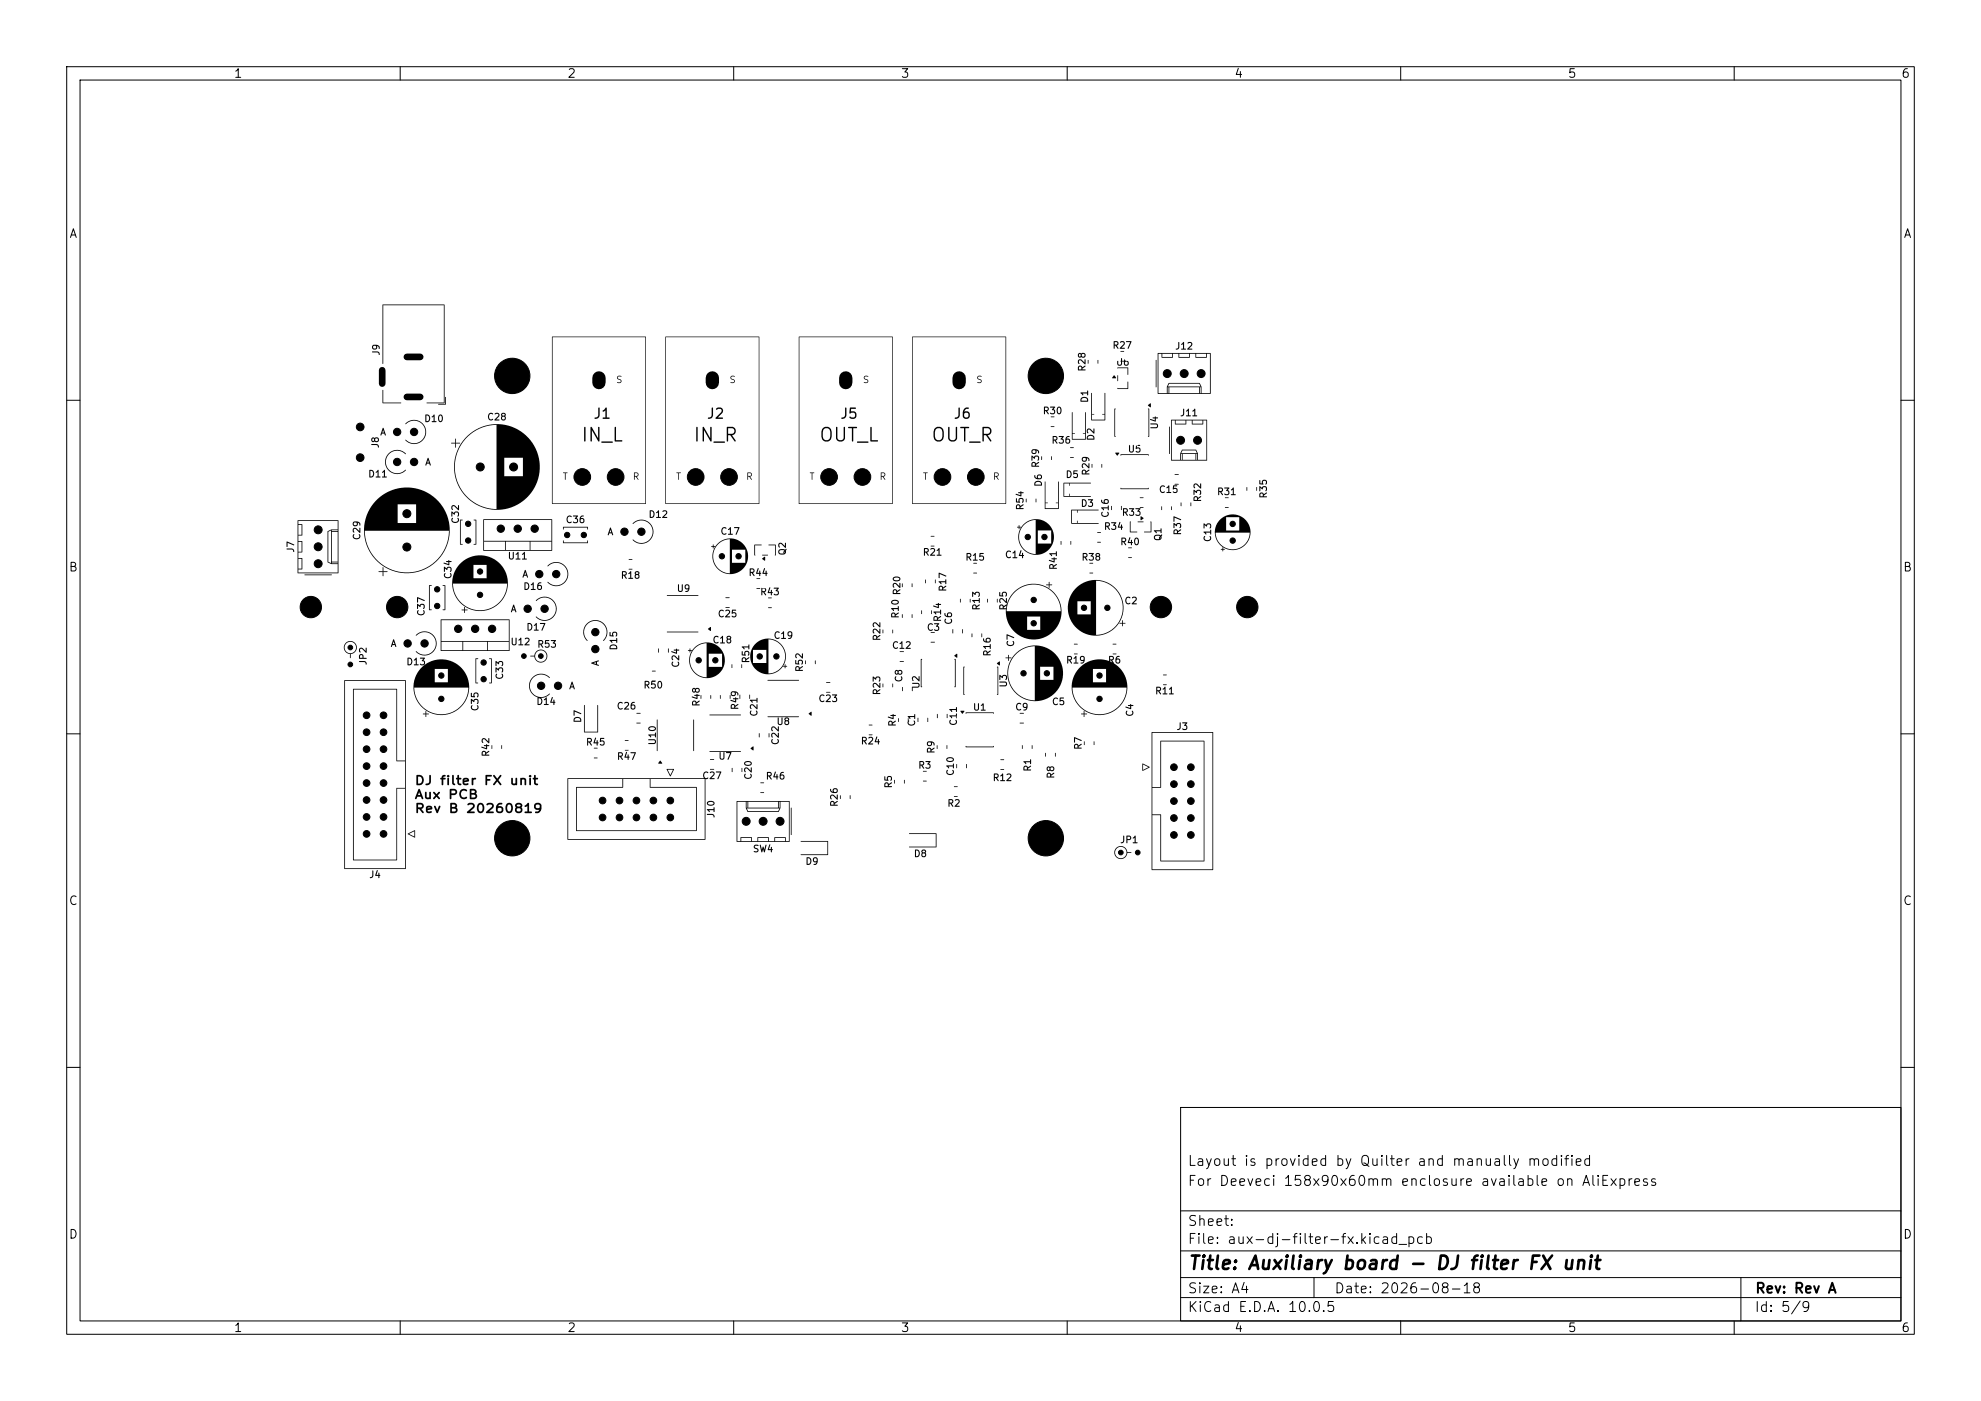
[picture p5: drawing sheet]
<svg xmlns="http://www.w3.org/2000/svg" width="297mm" height="210mm" viewBox="0 0 297 210" stroke-linecap="round" stroke-linejoin="round" font-family="sans-serif">
<defs><g id="words">
<text font-size="2" x="178" y="190.8">Title: Auxiliary board - DJ filter FX unit</text>
<g font-size="1.5">
<text x="178" y="178.1">For Deeveci 158x90x60mm enclosure available on AliExpress</text>
<text x="178" y="175.1">Layout is provided by Quilter and manually modified</text>
<text x="178" y="184.1">Sheet:</text>
<text x="178" y="186.8">File: aux-dj-filter-fx.kicad_pcb</text>
<text x="178" y="197">KiCad E.D.A. 10.0.5</text>
<text x="178" y="194.2">Size: A4</text>
<text x="200" y="194.2">Date: 2026-08-18</text>
<text x="263" y="197">Id: 5/9</text>
<text x="263" y="194.2">Rev: Rev A</text>
</g>
<g font-size="1.3">
<text x="35" y="12">1</text>
<text x="85" y="12">2</text>
<text x="135" y="12">3</text>
<text x="185" y="12">4</text>
<text x="235" y="12">5</text>
<text x="285" y="12">6</text>
<text x="10.3" y="36">A</text>
<text x="285.3" y="36">A</text>
<text x="10.2" y="86">B</text>
<text x="285.2" y="86">B</text>
<text x="10.2" y="136">C</text>
<text x="285.2" y="136">C</text>
<text x="10.2" y="186">D</text>
<text x="285.2" y="186">D</text>
<text x="35" y="200">1</text>
<text x="85" y="200">2</text>
<text x="135" y="200">3</text>
<text x="185" y="200">4</text>
<text x="235" y="200">5</text>
<text x="285" y="200">6</text>
</g>
</g></defs>
<g fill="none" stroke="#000" stroke-width=".15">
<path d="M10 10h277v190h-277zM12 12h273v186h-273zM60 10v2M110 10v2M160 10v2M210 10v2M260 10v2M10 60h2M285 60h2M10 110h2M285 110h2M10 160h2"/>
<path d="M177 166h108v32h-108zM285 160h2M60 198v2M110 198v2M160 198v2M177 194.5h108M177 191.5h108M177 187.5h108M177 181.5h108M197 191.5v3M210 198v2M260 198v2"/>
<path d="M261 191.5v6.5"/>
</g>
<g fill="#000">
<path d="M55.8 51.8l.2-.1h.6l.3 .2v.4h-.1l-.1-.3-.2-.1v.4l-.5 .1-.2-.1v-.3h.1l.2 .2h.2l.1-.2-.1-.2-.5 .2zM55.8 52.7h.9l.2 .5h-.1l-.1-.3-.9-.1zM57.4 58.4l.1 .1v1.8h2.6l.1 .1-2.8 .1zM57.4 45.6l9.3 .1-.1 14.8-2.7-.1 .1-.1h2.5v-14.5h-9v8.7l-.1 .1zM65.7 60.5h1v-.9l.2-.1-.1 1.2h-1.1zM92.6 56.4l.1-.1 .5 .1h-.4l-.2 .2 .1 .2 .4 .1 .1 .2-.1 .2-.1 .1-.5-.1h.4l.2-.1-.1-.2-.4-.2zM82.8 50.5h14v25h-14l14-.1v-24.8h-14v24.8h-.1zM109.6 56.4l.1-.1 .5 .1h-.4l-.2 .2 .1 .2 .4 .1 .1 .2-.1 .2-.1 .1-.5-.1h.4l.2-.1-.1-.2-.4-.2zM99.8 50.5h14v25h-14l14-.1v-24.8h-14v24.8zM129.6 56.4l.1-.1 .5 .1h-.4l-.2 .2 .1 .2 .4 .1 .1 .2-.1 .2-.1 .1-.5-.1h.4l.2-.1-.1-.2-.4-.2zM119.8 50.5h14v25h-14l14-.1v-24.8h-14v24.8zM146.6 56.4l.1-.1 .5 .1h-.4l-.2 .2 .1 .2 .4 .1 .1 .2-.1 .2-.1 .1-.5-.1h.4l.2-.1-.1-.2-.4-.2z"/>
<path d="M136.8 50.5h14v25h-14l14-.1v-24.8h-13.9v24.8h-.1zM161.7 53l.2-.1 .2 .1 .4-.1 .2 .1 .1 .4-.3 .2-.4-.1-.3 .1-.1-.1-.1-.3h.2l.1 .3 .1-.3h.2v.2l.3 .1 .1-.3-.1-.1-.3 .1-.3-.1-.3 .1zM161.7 54l.2-.2 .2 .1 .5 .5v-.5h.1v.7h-.1l-.6-.6-.2 .1 .1 .4-.2 .1-.1-.2zM161.7 54.9l.3-.1 .3 .3 .4-.3v.1l-.4 .4v.1h.4v.1h-1.1v-.4h.2v.3h.3v-.4h-.2l-.3 .1zM162.1 59.7l.4-.2h.4l.2 .2v.4l-1.1 .1v-.3h.1v.2h.9a.44 .44 0 0 0-.4-.5 .44 .44 0 0 0-.5 .3h-.1zM162 58.8h1l.1-.3v.7h-.1v-.2h-.7l.1 .2-.1 .1zM163.1 54h.1v.5h-.1zM163.6 58.9l.1 .1v3.1h.4v.1h-.4v.7h1.9v-.7h-.3v-.1h.3v-3.1l.1-.1v4.1h-2.1zM164.6 54h.1l-.1 .5h-.1zM167 56.3h.1l.2 .4h-.5zM167 51.1h.4l.2 .2 .1 .3-.3 .2 .3 .4-.1 .1-.4-.5h-.1v.5h-.1v-.6h.4l.1-.2v-.2h-.4v.4h-.1zM167.6 56.2v.1v.8h-.1z"/>
<path d="M167.5 54.1h.2v.5l.2 .1 .2-.2-.1-.4h.1v-.4h.1v.4h.3l.2-.3v.3l.5 .1v.4l-.1 .2h-.4l-.1-.1-.1-.4h.2v.3l.2 .1 .2-.2-.1-.2-.2-.1-.3 .1v-.1h-.3v.5l-.5 .1-.2-.2zM167.9 51.2l.5-.1 .2 .2v.4l-.5 .4h.5v.2h-.7l.6-.8-.1-.2-.4 .1zM168 52.6h.5v.1h-.5zM167.6 55.1h1.5l.1 1.1-.2-.1v-.9h-1.4zM167.6 58.1l1.4 .1v-.9l.2-.1-.1 1.1h-1.5zM168.9 51.1l.7 .1-.4 1.1-.1-.1 .3-.9h-.5zM173.3 54h.1v4.1l-.1-.1zM176.7 51.3h.1v.8l-.2 .3h-.3v-.1l.2-.1 .2-.2zM177.4 51.3h.1v1h.3l-.1 .1h-.6l.3-.1v-.7l-.2 .1-.1-.1zM178.1 51.4l.4-.1 .2 .1v.4l-.4 .5h.4v.1h-.7l.6-.8-.1-.2-.4 .1zM173.6 52.9h7.9v6.1h-7.9v-.1h6.4v-.9h-.1v.9h-.1v-.9h-4.5v.9h-.1v-.9h-.1v.9h-.2l.1-1h5l-.2-.4h-4.5l-.2 .4h-.1l.3-.5h4.6l.2 .6v.9h1.3v-5.9h-.5v.6h-1.7l1.6-.1v-.5h-1.5v.5h-.1v-.5h-.8l-.1 .6h-1.6l1.6-.1v-.5h-1.5v.5h-.1v-.5h-.8l-.1 .6h-1.7l1.6-.1v-.5h-1.4v.5h-.2v-.5h-.4v5.9h-.1zM44.6 78h6.1v7.9h-6.1v-.7h.6v-1.4h-.5v1.4h-.1v-2.5h.6v-1.5h-.5v1.5h-.1v-2.5h.6v-1.5h-.5v1.5h-.1v-1.6h.7v1.6l-.6 .1v.8l.6 .1v1.6h-.6v.8l.6 .1v1.6l-.6 .1v.4h5.9v-1.2h-.9l-.3-.2h1.2v-.1h-.9v.1h-.3l-.3-.1v-4.6h.1v4.5l.4 .2v-.2h1v-4.5h-.9v4.5h-.1v-4.6h1v-.1h-.9v.1l-.1-.1-.5 .2 .6-.3h.9v-1.3h-5.9v.5h-.1z"/>
<path d="M52.9 79.2l.2-.1 .3 .1 .5 .4v-.4l.1-.1v.8h-.1l-.7-.6-.2 .1 .1 .4h-.1l-.1-.2zM53 78.2h.8l.2 .3v.3h-.1l-.1-.3-.2-.2 .1 .3-.2 .2h-.5l-.1-.4h.1l.2 .3h.2l.1-.3-.1-.1-.5 .1zM55.4 70.4l.5 .1 .1 .2 .1 .4-.2 .4-.5 .1v-.2a.43 .43 0 0 0 .5-.3 .43 .43 0 0 0-.4-.5v.8h-.1zM55.8 65.6h.8l.2 .2v.2l-.2 .3-.4-.1-.3 .1-.2-.2v-.3h.1l.1 .3 .2-.3h.1l.1 .3h.2l.2-.3-.2-.1-.3 .1-.2-.1-.3 .1zM55.7 66.6h.9l.2 .2v.3h-.1l-.2-.3-.8-.1zM56.6 70.4l.2 .1v.9h.2v.2l-.7-.1 .3-.1v-.7l-.2 .2-.1-.1zM57.4 64.2h.1l.3 1.1-.2-.3h-.3l-.1 .3-.2-.1 .1-.4h.5l-.2-.3-.1 .3h-.2zM57.6 70.4l.1 .1v.9h.3l-.1 .2-.6-.1 .3-.1v-.7l-.2 .2-.1-.1zM58.2 68.1a1.71 1.71 0 0 1 2.6 0 1.73 1.73 0 0 0-2.4-.1 1.73 1.73 0 0 0 0 2.5 1.73 1.73 0 0 0 2.4-.1 1.78 1.78 0 0 1-2.5 .2 1.78 1.78 0 0 1-.1-2.5zM56.3 75.1a6.4 6.4 0 0 1 10.1 1 6.4 6.4 0 0 1-3.5 9.5 6.4 6.4 0 0 1-8.3-5.9h.1a6.3 6.3 0 0 0 6.4 6.1 6.3 6.3 0 0 0 6.2-6.2h-12.6v.1h-.1a6.4 6.4 0 0 1 1.3-4.1h3.7v2.8h2.8v-2.8h-6.5zM60.9 63.4a1.8 1.8 0 0 1 2.5 .1 1.8 1.8 0 0 1-.1 2.5 1.8 1.8 0 0 1-2.5-.1 1.73 1.73 0 0 0 2.5 .1 1.73 1.73 0 0 0 0-2.5 1.73 1.73 0 0 0-2.5 .1zM63.8 62.1l.5 .1 .1 .2 .1 .4-.2 .4-.5 .1v-.2a.43 .43 0 0 0 .5-.3 .43 .43 0 0 0-.4-.5v.8h-.1z"/>
<path d="M64.1 68.6l.2 .1 .3 1.1-.2-.3h-.4l-.1 .3-.1-.1 .1-.4h.4l-.1-.3-.1 .3h-.2zM65 62.1l.2 .1v.9h.2v.2l-.7-.1 .3-.1v-.7l-.2 .2-.1-.1zM65.8 62.2l.2-.1 .2 .1 .2 .4-.1 .5-.2 .2-.3-.1-.1-.6h.1l.1 .4 .1 .1a.48 .48 0 0 0 0-.8l-.2 .3h-.1zM67.7 77.7l.2-.1v.1a.27 .27 0 0 0 .1 .5 .37 .37 0 0 0 .5 0 .37 .37 0 0 0 .1-.4v-.2l.2 .1v.5l-.3 .1-.3 .1-.5-.2zM67.8 75.8h.4l.5 .4v-.4l.1-.1v.8h-.1l-.7-.6-.2 .1 .1 .4h-.1l-.1-.2zM68.3 65.7l.1 .1v.6h.6l-.6 .1-.1 .6-.1-.6-.6-.1h.6zM67.7 76.7l.3 .2 .3-.2h.4l.1 .2v.5h-.2v-.5l-.3-.1-.2 .4-.3-.3v.5h-.1zM69 77.9h.4l-.3 .1v3.5h.2v.2l-.3-.1zM71 77.9l.4 .1v3.7l-.4-.1 .3-.1v-3.5h-.3zM73.3 62l.4-.1 .2 .1-.1 .1a.27 .27 0 0 0-.4 .1 .37 .37 0 0 0-.1 .5 .37 .37 0 0 0 .5 .1l.1 .1-.2 .1-.4-.1-.1-.5zM74.2 62l.4-.1 .2 .1v.4l-.4 .5h.4l.1 .1h-.8l.6-.8-.1-.2-.4 .1zM70.1 65.3a6.4 6.4 0 0 1 10.1 1.7 6.4 6.4 0 0 1-4.3 9.3 6.4 6.4 0 0 1-7.8-6.5h.1a6.3 6.3 0 0 0 6.2 6.5v-4.9h4v-2.8h-2.8v2.8h-1.2v-7.7a6.3 6.3 0 0 0-6.2 6.1h-.1a6.4 6.4 0 0 1 2-4.5z"/>
<path d="M75.2 62l.4-.1 .2 .2-.1 .3 .1 .4-.2 .2h-.2l-.2-.1-.1-.3h.2l.1 .3 .2-.1 .1-.2-.1-.1-.5 .1 .1-.2-.1-.2 .3 .1 .3-.1-.1-.2-.5 .2zM72.5 77.9l10.3-.1v4.7l-10.3 .1v-.2h10.2v-1.2h-3.2v1.2h-.1v-1.2h-3.6v1.2h-.1v-1.2h-3.1v1.2h-.1v-1.3h10.2v-3.2h-10.1v3.2h-.1zM84.4 70.8l.7 .1h-.3v1l-.1-1h-.3zM85.1 77.4l.4-.1 .2 .1-.1 .1a.27 .27 0 0 0-.5 .1 .37 .37 0 0 0 0 .5 .37 .37 0 0 0 .5 .1l.1 .1-.2 .1-.5-.2-.1-.4zM85.9 77.3h.8l-.3 .4 .3 .2-.2 .5h-.4l-.2-.1 .1-.1 .4 .1 .1-.2v-.2l-.3-.2 .2-.3h-.4zM87.1 77.4l.1-.1h.3l-.3 .2-.1 .2h.3l.2 .2v.3l-.2 .2h-.4l-.1-.2v-.3h.2l.1 .4 .3-.2-.2-.3-.4 .1zM87.6 64l.2 .1v2l-.1 .1-.1-.1zM84.4 79h3.7l.1 .3h-.2v-.2h-3.5l-.1 .3zM88.6 64h.1l1 1.7v-1.6l.2-.1-.1 2.2-.1-.1-1-1.6v1.6h-.2zM89.7 61.1l.2 .1-.1 1.3-.4 .3-.3-.1 .1-.1a.39 .39 0 0 0 .5-.4zM90.8 61.1l.2 .1v1.4h.4l-.1 .2-1-.1 .1-.1h.4v-1.1l-.3 .2-.2-.1zM91.5 79.1h.1l.3 1.1-.2-.2h-.4l-.1 .2h-.1l.1-.4h.4l-.1-.4-.1 .4h-.2z"/>
<path d="M90.2 66.2h1.6l.1 .1-.1 .1h-1.5zM92.2 64l.2 .1v1.9h.8l.1 .2-1.1-.1zM95.1 70.8h.4l.2 .1v.3l-.3 .3 .3 .4-.4-.4h-.1v.4h-.1l-.1-.6h.5l.1-.1-.1-.2-.3-.1v.4h-.2zM95 78.3a1.8 1.8 0 0 1 2.5 .1 1.8 1.8 0 0 1-.1 2.6 1.8 1.8 0 0 1-2.5-.1 1.73 1.73 0 0 0 2.4 0 1.73 1.73 0 0 0 0-2.4 1.73 1.73 0 0 0-2.4 0zM97.4 76.5l.5 .1 .2 .2v.3l-.2 .5h-.4l-.1-.1a.43 .43 0 0 0 .6-.3 .43 .43 0 0 0-.4-.6v.9h-.2zM98.7 76.5h.1v1h.3l-.1 .1h-.6l.2-.1v-.7l-.1 .1-.1-.1zM99.3 76.6l.5-.1 .2 .1v.4l-.5 .5h.5v.1h-.7l.6-.8-.1-.2-.4 .1zM101.4 70.8l.7 .1h-.3v1l-.1-1h-.3zM104.4 64l.2 .1v2l-.1 .1-.1-.1zM105.4 64h.1l1 1.7v-1.6l.2-.1-.1 2.2-.1-.1-1-1.6v1.6h-.1zM106.7 61.1l.2 .1v1.1l-.3 .4-.4 .1-.1-.1 .1-.1a.39 .39 0 0 0 .5-.4zM107.4 61.2l.6-.1 .3 .2 .1 .3-.1 .3-.7 .7h.7l.1 .2-1.1-.1 .9-1.1-.2-.3-.6 .1z"/>
<path d="M107 66.2h1.6l.1 .1-.1 .1h-1.5zM108.3 79.2l.4-.2 .2 .1-.1 .2a.27 .27 0 0 0-.5 .1 .37 .37 0 0 0 0 .4 .37 .37 0 0 0 .5 .1l.1 .1-.2 .2-.5-.2-.1-.5zM109.4 79l.2 .1v.9h.2v.2l-.7-.1 .3-.1v-.7l-.2 .2-.1-.1zM109 64h.9l.3 .2 .1 .3-.1 .5-.5 .2 .6 .8v.2h-.2l-.6-1h-.3v.9l-.2 .1v-1.2h.8a.44 .44 0 0 0 .3-.4 .44 .44 0 0 0-.3-.4h-.6v.8h-.2zM110.1 79l.8 .1-.5 1.1-.1-.1 .4-.9h-.6zM112.1 70.8h.4l.2 .1v.3l-.3 .3 .3 .4-.4-.4h-.1v.4h-.1l-.1-.6h.5l.1-.1-.1-.2-.3-.1v.4h-.2zM121.4 70.8l.7 .1h-.3v1l-.1-1h-.3zM123.3 64.3l.4-.3h.4l.5 .3 .1 .4-.1 1.1-.5 .4h-.4l-.4-.3-.2-1.1h.3v.9a.57 .57 0 0 0 1 0 1.25 1.25 0 0 0-.3-1.5l-.5 .1-.2 .5h-.3zM125.4 64l.1 .1v1.6l.3 .3h.4l.3-.3v-1.6l.2-.1v1.7l-.1 .3-.3 .2h-.5l-.5-.4zM126.7 61.1l.2 .1-.1 1.3-.4 .3-.3-.1 .1-.1a.38 .38 0 0 0 .5-.4zM127.4 61.1h.8l.1 .1-.1 .1h-.6v.4h.5l.3 .3v.4l-.4 .4h-.4l-.3-.2 .2-.2 .2 .2h.3l.2-.2v-.3l-.2-.2-.6 .1zM127.2 64h1.2l.1 .1-.1 .1h-.5v1.9l-.1 .1-.1-.1v-1.9h-.5z"/>
<path d="M128.5 66.2h1.6l.1 .1-.1 .1h-1.5zM130.5 64l.2 .1v1.9h.9v.2l-1.1-.1zM132.1 70.8h.4l.2 .1v.3l-.3 .3 .3 .4-.4-.4h-.1v.4h-.1l-.1-.6h.5l.1-.1-.1-.2-.3-.1v.4h-.2zM138.4 70.8l.7 .1h-.3v1l-.1-1h-.3zM140.3 64.1l.2-.1h.4l.5 .3 .1 1.1-.1 .4-.2 .3-.3 .1h-.4l-.4-.4-.1-1h.2l.1 .9a.57 .57 0 0 0 .9 0 1.25 1.25 0 0 0-.3-1.5l-.5 .1-.2 .5h-.2l.1-.5zM142.2 64l.2 .1v1.6l.3 .3h.3l.3-.3v-1.6l.2-.1v1.7l-.1 .3-.3 .2h-.5l-.4-.4zM143.7 61.1l.2 .1-.1 1.3-.4 .3-.3-.1 .1-.1a.38 .38 0 0 0 .5-.4zM144.6 61.3l.3-.2 .4 .1-.1 .1h-.4l-.2 .4h.4l.4 .3v.4l-.4 .4-.5-.1-.2-.3v-.3h.2v.3l.3 .2h.2l.2-.2v-.3l-.2-.2-.7 .2 .1-.6zM144 64h1.2l.1 .1-.1 .1h-.5v1.9v.1l-.2-.1v-1.9h-.5zM145.3 66.2h1.6l.1 .1-.1 .1h-1.5zM147.3 64h.9l.3 .2 .1 .3-.1 .5-.4 .2 .5 .8v.2h-.1l-.7-1h-.3v.9l-.2 .1v-1.2h.8a.44 .44 0 0 0 .3-.4 .44 .44 0 0 0-.3-.4h-.6v.8h-.2zM149.1 70.8h.4l.2 .1v.3l-.3 .3 .3 .4-.4-.4h-.1v.4h-.1l-.1-.6h.5l.1-.1-.1-.2-.3-.1v.4h-.2z"/>
<path d="M152.4 75.7l.3-.1 .3 .2 .4-.2v.1l-.4 .3v.2h.4l.1 .1h-1.2v-.4h.2v.3h.3v-.4l-.2-.1-.3 .2zM152.5 79h.2l.1-.3v.3h.3l-.3 .1v.2l-.1-.2zM152.3 74l.7 .2v-.3h-.3v-.1h.3l.1-.2v.2h.4l-.4 .1v.5l-.8-.2zM152.3 74.7h.2v.5h.2l.1-.4 .4-.2 .3 .3v.3l-.2 .2v-.5l-.3-.1-.1 .1v.5l-.5-.1zM153.8 74.8h.1v.5zM154.7 69.4l.4-.2 .2 .3 .4-.3 .1 .2-.5 .3v.1h.4l.1 .1-1.1 .1-.1-.5h.2v.3h.4l-.1-.4-.5 .1zM154.8 67.4h.7l.3 .3v.2h-.2v-.3l-.2-.1v.3l-.1 .2h-.5l-.2-.4h.2l.1 .3h.3l.1-.3-.2-.1-.5 .1zM155.3 74.8h.1l-.1 .5zM154.7 68.3l.3 .2 .3-.2h.4l.1 .2-.1 .5h-.2l.1-.5-.3-.1-.2 .4-.3-.3v.5h-.1zM155.2 72.2l.4-.1 .4 .1 .2 .3v.2l-1.1 .1v-.3h.1v.1h.9a.44 .44 0 0 0-.4-.4 .44 .44 0 0 0-.5 .3h-.1zM153.6 78.5a2.68 2.68 0 0 1 4.1 .8 2.68 2.68 0 0 1-1.8 3.8 2.68 2.68 0 0 1-3.2-2.7h.1a2.55 2.55 0 0 0 2.5 2.7v-1.6h2.3v-2h-2v2h-.3v-3.6a2.55 2.55 0 0 0-2.5 2.5h-.1a2.68 2.68 0 0 1 .9-1.9zM155.1 71.2h.1l.1 .3 .1 .1v-.2h.2l.1 .3h.2l.2-.1-.1-.3-.6 .1 .2-.2 .4-.1 .2 .2v.3l-.2 .2h-.6l-.3-.3z"/>
<path d="M156.2 68.4v.6l-.1-.1zM156.7 72.2v3.1h.4v.1h-.4v.8h1.9v-.8h-.3v-.1h.3v-3.1h.1v4.1h-2.1zM156.5 61l.5-.1 .2 .2v.3l-.2 .2 .2 .4v.1l-.4-.5h-.1v.5h-.2v-.6h.5l.1-.2-.1-.2h-.3v.4h-.2zM157.6 68.4h.1v.6zM157.6 63.9l.5 .1h-.5zM157.6 62.4l.5 .1h-.5zM157.5 61h.7l-.2 .3 .2 .3v.2l-.2 .3h-.4l-.2-.1 .1-.1h.4l.1-.1v-.3l-.3-.1 .2-.3h-.4zM157.9 65.4h.4l.2 .1v.3l-.2 .2 .2 .4v.1l-.4-.5h-.1v.5h-.2v-.6h.5l.1-.2-.1-.2h-.3v.4h-.2zM158.5 61.1l.2-.2 .3 .1 .1 .4v.5l-.3 .2-.3-.1-.1-.6h.2v.4l.2 .1a.48 .48 0 0 0 0-.8l-.2 .3h-.2zM158.7 65.4h.8l-.2 .3 .2 .3v.3l-.1 .2h-.5l-.2-.1 .1-.1 .4 .1 .1-.2v-.2l-.3-.2 .2-.3h-.4zM160 70.5l.5 .1 .1 .2 .1 .4-.3 .4-.4 .1-.1-.2a.43 .43 0 0 0 .6-.3 .43 .43 0 0 0-.4-.5v.8h-.2zM159.9 65.5l.2-.1h.3l-.4 .1-.1 .3 .3-.1 .2 .3v.3l-.2 .2h-.3l-.2-.2v-.3h.2l.1 .4 .3-.2-.1-.3-.5 .1z"/>
<path d="M160.7 61.8h.1v3.1h.4v.1h-.4v.8h1.9v-.8h-.3v-.1h.3v-3.1h.1v4.1h-2.1zM160.4 68.6l.5-.1 .1 .1h-.5zM160.5 67l.5 .1-.5 .1zM161 70.5l.6 .1-.1 .1h-.4v.2h.3l.2 .2v.3l-.2 .3h-.3l-.2-.2 .1-.1 .3 .1 .2-.1-.2-.4-.4 .1zM162.2 74.8l.5 .1 .2 .2v.4l-.2 .4-.4 .1-.1-.2a.43 .43 0 0 0 .6-.3 .43 .43 0 0 0-.4-.5v.8h-.2zM162.3 69.5h.4l.5 .4v-.4h.1v.7h-.1l-.7-.6-.2 .1 .1 .4-.1 .1-.1-.3zM162.3 70.5l.3-.1 .3 .3 .4-.3v.1l-.4 .3v.2h.4v.1h-1.1v-.4h.1v.3h.4v-.4l-.2-.1-.3 .2zM162.3 68.6l.1-.1h.7l.2 .2v.4h-.1l-.1-.3-.2-.1v.4l-.5 .1-.2-.1v-.3h.1l.2 .3 .2-.1 .1-.2-.1-.2-.5 .2zM163 64.3l.2-.1 .3 .1 .4 .4v-.4l.2-.1v.8h-.1l-.7-.6-.2 .1 .1 .4h-.1l-.2-.2zM159.4 72.4h4.1v.1h-3.1v.3h-.1v-.3h-.7v1.9h.7v-.4h.1v.4h3.1h.1l-4.1 .1zM163 65.4l.4-.2h.4l.2 .2 .1 .4-1.1 .1-.1-.3h.2v.1h.8a.44 .44 0 0 0-.3-.4 .44 .44 0 0 0-.5 .3h-.2zM163.7 69.5l.1 .1-.1 .5z"/>
<path d="M163.1 74.8l.8 .1-.3 .3 .3 .3v.2l-.2 .2-.4 .1-.2-.1 .1-.2 .4 .1 .1-.1v-.3l-.3-.1 .2-.3h-.4zM160.6 76.4h4.1v.1h-3.1v.4h-.1v-.4h-.8v1.9h.8v-.3h.1v.3h3.1v.1h-4.1zM164.5 79.8l.5-.1 .1 .1-.6 .1zM165.1 69.6h.1v.5zM165.2 76.8l.1-.1v.1a.27 .27 0 0 0 .1 .5 .37 .37 0 0 0 .5 0 .37 .37 0 0 0 .1-.5l.1-.1 .1 .1v.5l-.2 .1-.4 .1-.5-.2zM165.1 74.9h.1l.1 .3 .1 .1 .1-.2h.1l.1 .2 .3 .1 .1-.2-.1-.2-.5 .1 .1-.2 .4-.1 .2 .1v.4l-.2 .2h-.6l-.3-.2zM165.7 78.3h.5l.2 .1v.3l-.2 .3 .2 .3v.1l-.4-.4h-.2v.4h-.1v-.6h.4l.2-.1-.1-.2-.4-.1v.4h-.1zM165.1 76.1l1-.1 .1-.2v.6l-.1 .1v-.3h-.7l.1 .2-.1 .1zM166.6 75.8l.1 .1v.6l-.1-.1zM167.1 61.2l.2 .1-.1 .1v4.1l-.1-.1zM166.6 78.3h.7l-.2 .4 .3 .2-.2 .5h-.4l-.2-.1v-.1l.5 .1 .1-.2v-.2l-.3-.1 .2-.4h-.5zM167.2 67.9h.6l-.3 .4z"/>
<path d="M167.9 78.2l.1 .1-.2 .6h.3l.1-.3v.3l.2 .1-.2 .1v.3l-.1-.3-.5-.1zM168 73.1l.1 .1h4l.1-.1v.2h-4.2zM168.1 75.8l.1 .1-.1 .6v-.1zM168.4 76.2h.4l.2 .1 .1 .3-.3 .3 .3 .3-.1 .1-.4-.4h-.1v.4h-.1v-.6h.4l.1-.1v-.2l-.4-.1v.4h-.1zM169.3 66.7l.1 .9 .2 .1 .2-.1v-.9h.2v.9l-.3 .2h-.3l-.1-.2zM169.4 78.2h.2l-.1 1.5h.9l.1 .1h-1.1zM169.3 76.2h.7l-.2 .4 .2 .2-.1 .5h-.4l-.2-.1v-.1l.5 .1 .1-.2v-.2l-.3-.2 .2-.3h-.5zM170.3 66.8l.3-.1h.3v.1h-.4l-.1 .3h.4l.2 .2v.3l-.2 .2h-.3l-.2-.1v-.1l.4 .1 .1-.1-.1-.4-.4 .1zM170.3 76.2h.7l-.2 .4 .2 .2v.3l-.1 .2h-.5l-.2-.1 .1-.1 .4 .1 .1-.2v-.2l-.3-.2 .2-.3h-.4zM171 77.4l.5 .3-.5 .3zM170.9 76.1l.5-.1v.1h-.5zM170.9 74.6h.5l-.5 .1z"/>
<path d="M170.6 78.2h.8h.1l-.9 .1zM168 68.1h4.2v.1h-4.1l-.1 .1zM172.1 61.2l.2 .1-.1 4.2-.1-.1h.1zM172.1 60.7l.4-.2v.5l-.4-.2zM172.5 78.2h.1v1.6h-1.1l.1-.1h.9zM172.4 62.8l.7 .2v-.3h-.3v-.1h.3l.1-.2 .1 .2h.3l-.3 .1-.1 .5-.7-.2zM172.5 63.5h.9l.2 .2v.3l-.2 .2h-.9v-.2h.8l.2-.2-.2-.2h-.8zM173 79.5h1l.1-.3 .1 .7h-.2v-.3h-.7l.1 .2-.1 .1zM174.1 75.9l.1 .1v.5l-.1-.1zM174 72.9l.4-.2 .2 .2-.1 .1a.27 .27 0 0 0-.4 .1 .37 .37 0 0 0-.1 .5 .37 .37 0 0 0 .5 .1l.1 .1-.2 .1-.4-.2-.1-.4zM175.2 72.8h.1v.9l.3 .1-.1 .1-.6-.1 .3-.1v-.6l-.2 .1-.1-.1zM175.3 63.9l.1 .1v4.1l-.1-.1z"/>
<path d="M175.6 75.9l.1 .1v.5l-.1-.1zM175.9 77.4l1.1 .4 .1 .1-1-.3v.6h-.1zM176 79.4l.4-.1 .2 .3 .4-.3 .1 .2-.5 .3v.1h.4l.1 .1-1.1 .1-.1-.5h.2v.3h.4l-.1-.4-.5 .1zM175.9 72.8h.6l-.1 .1h-.4v.2h.3l.3 .3-.1 .3-.2 .2h-.3l-.2-.2h.1h.4l.1-.1-.1-.3h-.5zM176.1 72.6l.6-.1v.1h-.5zM176.1 71.1h.6l-.5 .1zM176 78.4l.3 .2 .3-.2 .4 .1 .1 .1-.1 .5h-.2l.1-.5-.3-.1-.2 .4-.3-.3v.5l-.1 .1zM177 75.4h.1v.5zM177.4 61.3h.1v.8l-.1 .3h-.3l-.1-.1 .3-.1 .1-.2zM178.1 61.3h.2v1h.2v.1h-.7l.3-.1v-.7l-.2 .1-.1-.1zM178.5 75.3l.1 .1v.5l-.1-.1zM179.1 61.3h.1v1h.3l-.1 .1h-.6l.2-.1v-.7l-.1 .1-.1-.1z"/>
<path d="M179 72.5h.5l.4 .5v-.5h.2v.7h-.1l-.7-.6-.2 .1 .1 .4-.1 .1-.2-.2zM179 74.5l.4-.1 .2 .2 .4-.2 .1 .1-.5 .3v.1h.4l.1 .2h-1.1l-.1-.4h.2v.2h.4l-.1-.3-.5 .1zM179 73.4l.3 .3 .3-.3 .4 .1 .1 .2-.1 .4h-.2l.1-.5h-.3l-.2 .3-.3-.2v.4l-.1 .1zM175.6 62.9h5.4l-.1 6.1h-5.3v-.1h3.9v-.9h-.2v.9h-.1v-.9h-1.9v.9h-.1v-.9h-.1v.9h-.2l.1-1h2.4l-.1-.4h-2l-.2 .4h-.1l.3-.5h2l.3 .6v.9h1.3v-5.9h-.5l-.1 .6h-1.6l1.6-.1v-.5h-1.5v.5h-.1v-.5h-.8l-.1 .6h-1.7l1.6-.1v-.5h-1.4v.5h-.2v-.5h-.4v5.9h-.1zM180.5 78.5l.3 .2 .3-.3 .4 .1 .1 .2-.1 .4-.2 .1 .1-.5-.3-.1-.2 .3-.3-.2v.5h-.1zM180.5 79.7h.9l.1-.3 .1 .7h-.2v-.3h-.6l.1 .2-.1 .1zM182.7 73.1h.4l.2 .1 .1 .3-.3 .3 .3 .3-.1 .1-.4-.4h-.1v.4h-.2v-.6h.5l.1-.1-.1-.2-.3-.1v.4h-.2zM183.7 76l.5 .1h-.5zM183.6 74.6h.6l-.5 .1zM183.6 73.1h.7l-.2 .4 .2 .2v.3l-.2 .2h-.4l-.1-.1v-.1l.4 .1 .2-.2-.1-.2-.3-.2 .3-.3h-.5zM184.8 73.1h.2v1h.2v.1h-.7l.3-.1v-.7l-.2 .1-.1-.1zM182.8 78a.9 .9 0 0 1 1-.4v1.9h2v-2l-2.5 .1a2.68 2.68 0 0 1 4 1.1 2.68 2.68 0 0 1-1.9 3.7 2.68 2.68 0 0 1-3.3-2.5h.2a2.56 2.56 0 0 0 2.5 2.4 2.56 2.56 0 0 0 2.6-2.5h-5.1l-.2 .1a2.68 2.68 0 0 1 .7-1.9z"/>
<path d="M186.9 73l.1 .1v.5zM188.4 73l.1 .1-.1 .5-.1-.1zM188.9 73.9l.3-.1 .3 .3 .4-.3v.2l-.4 .3v.1h.4v.1h-1.1v-.4h.2v.3h.3v-.4l-.5 .1zM188.8 72.9l.4 .2 .2-.2h.4l.2 .2-.1 .5h-.2l.1-.5-.3-.1-.2 .4-.3-.3v.5h-.2zM188.8 72h.2v.4l.2 .1v-.5l.5-.1 .2 .2v.4l-.2 .1 .1-.4-.3-.1-.2 .1 .1 .4h-.5zM43 81.2l1.1 .4v.1l-1-.3v.5l-.1 .1zM43 82.2l.9 .1 .2 .1v.3h-.1l-.2-.3h-.8zM45.7 86.1h4l.1 .1h-4.1zM51.8 96.4a.98 .98 0 0 1 1.6 .2 .98 .98 0 0 1-.8 1.4l-.1 .7v-.1v-.6a.97 .97 0 0 1-1-1h.2a.86 .86 0 0 0 1.1 .9 .86 .86 0 0 0 .3-1.5 .86 .86 0 0 0-1.4 .4v.2h-.2zM52.9 80.1h.2v.1a.27 .27 0 0 0 .1 .4 .37 .37 0 0 0 .5 .1 .37 .37 0 0 0 .1-.5v-.1l.2 .1v.4l-.2 .2h-.4l-.5-.2zM53.9 97.2l.2-.1h.3l.4 .5v-.5h.1l.1 .7h-.1l-.7-.6-.2 .2 .1 .3-.1 .1-.2-.2zM53.9 98.2l.2-.2 .3 .1 .1 .2v.3h.4l.1 .1-1.1 .1-.1-.5h.2v.3h.3v-.4l-.5 .1z"/>
<path d="M53.9 99.1h.9l.1 .2 .1 .3h-.2l-.1-.3-.8-.1zM57.4 85l.1 .1v.5l.6 .1-.6 .1-.1 .6v-.1v-.5l-.7-.1 .1-.1h.6zM59 95.9h.1l.3 1.1-.2-.3h-.4l-.1 .3-.1-.1 .1-.4h.4l-.1-.3-.1 .3h-.2zM61.1 98.6h.5l.2 .3v.3l-.2 .5h-.4l-.1-.1a.43 .43 0 0 0 .6-.4 .43 .43 0 0 0-.4-.5v.9h-.2zM62.4 98.6h.1v1h.2v.1h-.7l.3-.1v-.7l-.2 .1-.1-.1zM62.5 89.5l1.1 .4 .1 .2-1-.4v.6h-.1zM62.6 91.5l.2 .1a.27 .27 0 0 0 .1 .4 .37 .37 0 0 0 .4 .1 .37 .37 0 0 0 .1-.5l.1-.1 .1 .1v.4l-.2 .2h-.4l-.4-.2-.1-.3zM62.5 90.5l.4 .2 .2-.2 .4 .1 .2 .2-.1 .4h-.2l.1-.5h-.3l-.2 .3-.3-.2v.4l-.1 .1zM63 98.6h.7l-.2 .4 .2 .2v.3l-.1 .2h-.4l-.2-.1v-.1l.4 .1 .2-.2-.1-.2-.3-.1 .3-.4h-.5zM62.4 95.1a1.8 1.8 0 0 1 2.6 .1 1.8 1.8 0 0 1-.1 2.5 1.8 1.8 0 0 1-2.5-.1 1.73 1.73 0 0 0 2.4 .1 1.73 1.73 0 0 0 0-2.5 1.73 1.73 0 0 0-2.4 .1zM64.3 87.7h.4l-.3 .1v3.5l.3 .1v.1l-.4-.1zM66.4 87.7l.4 .1-.1 3.7-.3-.1 .3-.1v-3.5z"/>
<path d="M66.7 85.9l.1 .1a.27 .27 0 0 0 .1 .5 .37 .37 0 0 0 .5 0 .37 .37 0 0 0 .1-.5v-.1l.2 .1-.1 .5-.2 .1-.4 .1-.4-.2-.1-.3zM63.1 100.2a4.2 4.2 0 0 1 6.6 .5 4.2 4.2 0 0 1-2.3 6.3 4.2 4.2 0 0 1-5.4-3.8h.1a4.1 4.1 0 0 0 4.1 3.9 4.1 4.1 0 0 0 4-4h-8.1v.1h-.1a4.1 4.1 0 0 1 1-2.9h2.2v2h1.9v-2h-4.1zM66.5 84.3l.7 .2v-.2l-.3-.1v-.1h.3l.1-.1 .1 .1 .3 .1-.3 .1-.1 .4-.8-.2zM66.6 85l.3 .2 .3-.2h.4l.1 .2-.1 .4-.1 .1v-.5l-.3-.1-.2 .3-.3-.2v.5h-.1zM69.2 91.4h.4l.1-.4v.4l.4 .1h-.4l-.1 .4v-.4h-.4zM71.3 98.7h.4l-.3 .1v3.5h.3l-.1 .1h-.3zM68.9 84.6a4.2 4.2 0 0 1 6.6 .6 4.2 4.2 0 0 1-2.3 6.2 4.2 4.2 0 0 1-5.4-3.8h.1a4.1 4.1 0 0 0 4.1 3.9 4.1 4.1 0 0 0 4-4h-8.1v.1h-.1a4.1 4.1 0 0 1 1-2.9h2.2v2h2v-2h-4.2zM73.4 98.7h.3v3.7h-.4l.3-.1v-3.5h-.2zM74.3 99.1l.4 .2 .2-.2h.4l.1 .2v.5h-.2l.1-.5-.3-.1-.2 .4-.4-.3v.5h-.1zM66.1 92.9l10.3-.1v4.7l-10.3 .1v-.1h10.2v-1.3h-3.2v1.3h-.1v-1.3h-3.6v1.3h-.1v-1.3h-3.1v1.3h-.1v-1.4h10.2v-3.1h-10.1v3.1h-.1zM76.3 82.7l.2 .1v.8l.1 .1 .3-.1v-.8h.1v.8l-.2 .3h-.3l-.2-.3zM76.7 95.6h.2v.9l.1 .1 .3-.1v-.9h.1v.9l-.2 .2h-.2l-.3-.2z"/>
<path d="M76.9 90.7h.2l.3 1.1-.2-.3h-.4l-.1 .3-.1-.1 .1-.4h.4l-.1-.3-.1 .3h-.2zM77.6 82.7l.1 .1v.9h.3v.2l-.7-.1 .3-.1v-.7l-.2 .2-.1-.1zM78 95.6h.2v1h.2v.1h-.7l.3-.1v-.7l-.2 .1-.1-.1zM78.6 82.7l.1 .1v.9h.3l-.1 .2-.6-.1 .2-.1v-.7l-.1 .2-.1-.1zM78.7 85.5h.1l.3 1.1-.2-.3h-.3l-.1 .3-.2-.1 .2-.4h.4l-.1-.3-.2 .3h-.1zM78.6 87.3l.5 .1 .2 .2 .1 .3-.3 .5h-.4l-.1-.1a.43 .43 0 0 0 .6-.3 .43 .43 0 0 0-.4-.6v.9h-.2zM78.7 95.7l.4-.1 .2 .1v.4l-.4 .5h.4l.1 .1h-.8l.6-.8-.1-.2-.4 .1zM79.1 93.4h.5l.2 .3v.3l-.2 .5h-.5v-.1a.43 .43 0 0 0 .6-.3 .43 .43 0 0 0-.5-.6v.9h-.1zM79.9 87.3h.1v1h.3l-.1 .1h-.6l.3-.1v-.7l-.2 .1-.1-.1zM80.3 93.4h.2v1h.2v.1h-.7l.3-.1v-.7l-.2 .1-.1-.1zM80.7 87.4l.5-.1-.4 .2-.1 .2h.3l.3 .2v.3l-.3 .2h-.3l-.2-.2v-.2h.2l.1 .3 .3-.1-.1-.4-.5 .2 .1-.4zM80.8 96l.4-.1 .2 .2v.3l-.2 .2 .2 .4v.1l-.4-.5h-.1v.5h-.2v-.6h.5l.1-.2-.1-.2h-.3v.4h-.2z"/>
<path d="M79.5 98.3h.7a.86 .86 0 0 0 1.2 .9 .86 .86 0 0 0 .3-1.5 .86 .86 0 0 0-1.4 .4l-.1 .2h-.1a.98 .98 0 0 1 1.5-.8 .98 .98 0 0 1 0 1.7 .98 .98 0 0 1-1.5-.8zM81 93.4h.8l-.5 1.1-.1-.1 .4-.9h-.6zM80.4 89.9a1.8 1.8 0 0 1 2.6 .1 1.8 1.8 0 0 1-.1 2.5 1.8 1.8 0 0 1-2.6-.1 1.73 1.73 0 0 0 2.5 .1 1.73 1.73 0 0 0 0-2.5 1.73 1.73 0 0 0-2.5 .1zM81.7 96h.7l-.1 .1h-.4l-.1 .2h.4l.2 .3v.3l-.2 .2h-.3l-.2-.2v-.1l.4 .1 .1-.1-.1-.3h-.4zM82.6 96h.8l-.3 .3 .2 .3 .1 .2-.3 .3h-.3l-.2-.1v-.2l.5 .1 .1-.1v-.3l-.3-.1 .2-.3h-.5zM82.2 84.7a1.8 1.8 0 0 1 2.5 .1 1.8 1.8 0 0 1-.1 2.5 1.8 1.8 0 0 1-2.5-.1 1.73 1.73 0 0 0 2.5 .1 1.73 1.73 0 0 0 0-2.5 1.73 1.73 0 0 0-2.5 .1zM84.4 81h.1v.3h3.5l.1-.3 .1 .4h-3.7zM88.1 93.4a1.78 1.78 0 0 1 2.5 .1 1.78 1.78 0 0 1-.2 2.6 1.73 1.73 0 0 0 .1-2.5 1.73 1.73 0 0 0-2.5 0 1.73 1.73 0 0 0 .1 2.5 1.69 1.69 0 0 1 0-2.7zM88.6 99.3l1.1-.3 .1 .1-.3 .1v.4l.3 .2-1.2-.4 .7 .1v-.2l-.3 .1zM91.5 96.8l.4-.2h.4l.2 .2v.4l-1.1 .1v-.3h.1v.2h.9a.44 .44 0 0 0-.4-.4 .44 .44 0 0 0-.5 .2h-.1zM91.4 94.8h.1v.4h.3v-.4l.5-.1 .2 .2v.3l-.2 .2 .1-.4-.3-.2-.2 .2 .1 .4h-.6zM91.4 95.9h1l.1-.3v.7h-.1v-.2h-.7l.1 .2-.1 .1z"/>
<path d="M93.3 85.6h.4l.2 .1 .1 .4-.3 .2 .3 .4-.1 .1-.4-.5h-.1v.4h-.1l-.1-.6h.5l.1-.1v-.2h-.4v.3h-.2zM94.5 85.6l.1 .1v.9h.3v.2l-.7-.1 .3-.1v-.7l-.2 .2-.1-.1zM94.3 85.3h.5l-.5 .1zM94.3 83.8l.5 .1h-.5zM95.3 85.7l.3-.1 .3 .3-.1 .2 .1 .4-.3 .3-.3-.1-.1-.2-.1-.2h.2l.1 .3 .3-.1-.1-.3-.5 .1 .2-.2-.2-.2 .3 .1 .3-.1-.1-.1-.5 .1zM98.7 97.2l.1 .1v.5h-.1zM100.2 97.2l.1 .1-.1 .5h-.1zM100.7 99.2h.2v.1a.27 .27 0 0 0 .1 .5 .37 .37 0 0 0 .5 0 .37 .37 0 0 0 .1-.5v-.1l.2 .1v.4l-.3 .2-.3 .1-.5-.3zM100.7 98.3l.2-.1 .3 .1 .5 .4v-.4l.1-.1v.8h-.1l-.7-.6-.2 .1 .1 .4h-.1l-.1-.2zM100.7 97.6l.6 .2v-.3h-.3v-.1h.3l.1-.2 .1 .2h.3l-.3 .1-.1 .5-.7-.2zM101.7 87.6h.1v.9l.1 .1 .3-.1v-.9h.2v.9l-.3 .2h-.2l-.3-.2zM102.8 87.7l.3-.1 .3 .2-.1 .7-.3 .2-.3-.1 .4-.1 .1-.2h-.4l-.2-.4h.2l.1 .3 .3-.1v-.2l-.1-.2-.5 .2z"/>
<path d="M103.4 97.2h.1v.2l.2 .1-.2 .1v.2l-.1-.2-.3-.1 .3-.1zM100 94.7h4.7v.1h-4.7zM100 89.2h4.7v.1h-4.7zM104 97.2a2.68 2.68 0 0 1 4.3 .4 2.68 2.68 0 0 1-1.7 4 2.68 2.68 0 0 1-3.3-2.8h.1a2.55 2.55 0 0 0 2.5 2.7v-1.5h2.4v-2h-2v2h-.4v-3.6a2.55 2.55 0 0 0-2.5 2.4h-.1l.1-.6zM106.1 94.2l.5-.2v.6zM106.6 81.9l.3-.1v-.2l.1 .2 .2 .1-.2 .1-.1 .2v-.2zM107.1 95.5l.4-.2 .2 .1-.1 .1a.27 .27 0 0 0-.4 .1 .37 .37 0 0 0-.1 .5 .37 .37 0 0 0 .5 .1l.1 .1-.2 .2-.4-.2-.1-.5zM108 91.5l.4-.1 .1 .2h-.1a.27 .27 0 0 0-.5 .1 .37 .37 0 0 0 0 .5 .37 .37 0 0 0 .5 .1l.1 .1-.1 .1h-.3l-.3-.2-.1-.4zM108.3 95.3l.1 .1v.9h.3l-.1 .2-.6-.1 .2-.1v-.7l-.1 .1h-.1zM108.8 91.5l.4-.1 .2 .1v.4l-.4 .5h.4v.1h-.7l.6-.8-.1-.2-.4 .1zM108.8 91h.5l.1 .1h-.6zM108.8 89.6l.5-.1 .1 .1-.6 .1z"/>
<path d="M109 95.4l.4-.1 .2 .2-.1 .3 .1 .4-.2 .3h-.2l-.2-.2-.1-.3h.2l.1 .3h.2l.1-.3-.1-.1-.5 .1 .1-.2-.1-.2 .3 .1 .3-.1-.1-.1-.5 .1zM109.7 99.6h.1v.5zM107.5 81.6a2.68 2.68 0 0 1 4.3 .4 2.68 2.68 0 0 1-1.7 4 2.68 2.68 0 0 1-3.3-2.8h.1a2.55 2.55 0 0 0 2.5 2.7v-1.5h2.3v-2h-2v2h-.3v-3.6a2.55 2.55 0 0 0-2.5 2.4h-.1l.1-.6zM109.8 91.4h.6l-.1 .1h-.4v.3h.3l.2 .2v.3l-.2 .2h-.3l-.2-.1 .1-.1 .3 .1 .2-.1-.2-.4-.4 .1zM111.2 99.6h.1l-.1 .5zM111.3 98.6l.3-.1 .3 .3 .4-.3v.1l-.4 .4v.1h.4v.1h-1.1v-.4h.2v.3h.3v-.4l-.5 .1zM111.2 97.6l.2 .1v.4h.2v-.4l.5-.1 .2 .2v.3l-.2 .2 .1-.5-.3-.1-.2 .1 .1 .5-.5-.1zM111.2 96.9h1l.1-.3 .1 .7h-.2v-.2h-.7l.1 .1v.1zM112.4 85.2h.5l.2 .1v.3l-.2 .3 .2 .3v.2l-.4-.5h-.1l-.1 .4h-.1v-.6h.4l.2-.1-.1-.2h-.3v.3h-.2zM113.6 85.2h.1l-.2 .7h.3l.1-.4 .1 .4h.1l-.1 .1-.1 .4-.1-.4h-.4zM113.4 88.2h.6l-.5 .1zM113.4 86.7l.6 .1h-.5z"/>
<path d="M113.1 81.7h1.1l-.1 .1h-.9v1.5l-.1-.1zM114.2 88.1l.6 .1 .1 .3-.3 .3 .3 .3-.1 .1-.4-.4h-.1v.4h-.1l-.1-.6h.5l.1-.1-.1-.2-.3-.1v.4h-.2zM114.6 85.2h.1l-.2 .7h.3l.1-.4v.4h.2l-.2 .1v.4l-.1-.4h-.5zM114.3 83.7l.4-.2v.5zM114.3 83.2h.8l-.8 .1zM115.4 88.1h.1l-.2 .7h.3l.1-.4v.4h.2l-.2 .1v.3l-.1-.3-.5-.1zM113.4 96.4a2.68 2.68 0 0 1 4.4 1.4 2.68 2.68 0 0 1-3.4 3.2h.8a2.56 2.56 0 0 0 2.5-2.6 2.56 2.56 0 0 0-2.5-2.6v5.2a2.38 2.38 0 0 1-2.5-1.6h2.2v-2h-2v2h-.2a2.67 2.67 0 0 1 .7-3zM115.2 91.1l.5-.1v.1l-.5 .1zM115.2 89.6h.5l-.5 .1zM115.2 81.7h1.1v1.6l-.1-.1v-1.4h-.9zM116.2 94.8l.4-.2 .3 .2-.1 .1a.27 .27 0 0 0-.5 .1 .37 .37 0 0 0 0 .4 .37 .37 0 0 0 .5 .2l.1 .1-.3 .1-.4-.2-.1-.5zM116 88.1h.8l-.3 .4 .3 .2v.3l-.2 .2h-.4l-.2-.1 .1-.1 .4 .1 .1-.1v-.3l-.3-.1 .2-.4h-.4z"/>
<path d="M116.7 81.5l.2-.1h.3l.5 .5v-.5h.1v.7h-.1l-.7-.6-.2 .1 .1 .4-.1 .1-.1-.2zM117.4 94.6l.2 .1v.9h.2v.2l-.7-.1 .3-.1v-.7l-.2 .2-.1-.1zM117.7 99.6h.1v.2h.2l-.2 .1-.1 .3-.1-.3h-.2l.2-.1zM116.7 82.5l.4-.2 .6 .1 .1-.1h.1l-.1 .7-.4 .1h-.5l-.2-.5h.1l.1 .3 .5 .1 .3-.2v-.1l-.1 .2h-.1l.1-.4h-.5l-.4 .1zM118.1 94.7l.4-.1 .3 .3-.1 .6-.2 .3-.3-.1 .3-.1 .1-.2-.4-.1-.1-.4h.1l.2 .3h.2v-.3l-.1-.1-.4 .1zM119.3 98h.5l.4 .4v-.4l.1-.1 .1 .8h-.1l-.7-.6-.2 .1 .1 .4-.1 .1-.2-.3zM119.3 100l.4-.2 .2 .3 .4-.3 .1 .2-.5 .3v.1h.4l.1 .1-1.1 .1-.1-.5h.2v.3h.3v-.3l-.2-.1-.3 .1zM119.3 98.9l.1 .1v.4h.2l.1-.4 .4-.1 .3 .2v.3l-.2 .2v-.4l-.3-.2-.1 .2v.4h-.5zM120.7 99l.1 .1v.5l-.1-.1zM122.2 99l.1 .1v.5zM130.9 94.3l.2-.1 .3 .1 .4 .4v-.4l.2-.1v.8h-.1l-.7-.6-.2 .1 .1 .4h-.1l-.2-.2zM130.9 93.4l.2-.1h.3l.4 .5v-.5h.2v.7h-.1l-.7-.6-.2 .2 .1 .3-.1 .1-.2-.2z"/>
<path d="M131 95.2h.3l.2 .2 .4-.2 .1 .1-.5 .3v.2h.4l.1 .1h-1.1l-.1-.4h.2v.3h.4l-.1-.4-.5 .1zM132.3 94.4h.1v.5zM133.8 94.4h.1v.5h-.1zM133.7 91.9l.3-.1 .3 .3 .4-.3v.1l-.4 .4v.1h.4v.1h-1.1v-.4h.2v.3h.3v-.4l-.5 .1zM133.9 87.5l.2-.1h.3l.4 .5v-.5h.2v.7h-.1l-.7-.6-.2 .2 .1 .3-.1 .1-.2-.2zM133.9 88.4l.4-.1 .2 .3 .4-.3 .1 .2-.5 .3v.1h.4l.1 .1h-1.1l-.1-.4h.2v.3h.4l-.1-.4-.5 .1zM133.7 90.1l.6-.2 .3 .1 .2 .3-.3 .3h-.4l-.4-.1-.1-.3h.2a.48 .48 0 0 0 .8 0 .56 .56 0 0 0-.8 0h-.2zM134 96.3l.4-.2 .2 .1-.1 .2a.27 .27 0 0 0-.4 .1 .37 .37 0 0 0-.1 .4 .37 .37 0 0 0 .5 .1l.1 .1-.2 .2-.4-.2-.1-.5zM134 86.5l.3-.1 .4 .1 .2 .1 .1 .2-.2 .3h-.5l-.4-.1-.1-.2h.2a.48 .48 0 0 0 .8 0 .56 .56 0 0 0-.8 0h-.2zM133.6 91.2l1-.1 .1-.2 .1 .6-.2 .1v-.3h-.7l.1 .2v.1zM135.2 96.1l.1 .1v.9h.3l-.1 .2-.6-.1 .2-.1v-.7l-.1 .2-.1-.1zM135.2 92.1h.1v.5z"/>
<path d="M135.2 87.5h.1v.5zM134.9 99.1h.6v.1h-.6zM134.9 97.6l.6 .1h-.6zM135.8 96.2l.5-.1 .2 .1v.5l-.5 .4h.5v.2l-.7-.1 .6-.7-.1-.2-.4 .1zM136.7 92.1h.1v.5zM136.7 87.5h.1v.5zM138.1 98.8h.2l-.1 .1v4.1h-.2zM138.1 91.5h.1v.6zM138.7 86.9h.1v.5zM138.5 82.2l.5-.1 .2 .2v.3l-.2 .2 .2 .4v.1l-.4-.5h-.1v.5h-.2v-.6h.5l.1-.2-.1-.2h-.3v.4h-.2zM139.2 93.6l.4-.2 .2 .1-.1 .2a.27 .27 0 0 0-.4 .1 .37 .37 0 0 0 0 .4 .37 .37 0 0 0 .4 .1l.1 .1-.2 .2-.4-.2-.1-.5zM139.6 91.5h.1v.6z"/>
<path d="M139.5 82.3l.4-.2 .2 .2v.4l-.4 .4h.4l.1 .2h-.8l.6-.8-.1-.2-.4 .1zM139.5 81.8h.5l.1 .1h-.5zM139.6 80.3l.5 .1h-.5zM139.5 96.2h.6l.1 .1h-.6zM139.5 94.8l.6-.1 .1 .1-.6 .1zM140.2 86.9h.1v.5zM140 92.5l.4-.2 .2 .3 .4-.3 .1 .2-.5 .3v.1h.4l.1 .1-1.1 .1-.1-.5h.2v.3h.4l-.1-.4-.5 .1zM139.9 90.8l.7 .2v-.3h-.3v-.2h.3l.1-.1 .1 .1 .3 .1-.3 .1-.1 .5-.8-.3zM140 93.5h.8l-.2 .3 .2 .3-.1 .4-.5 .1-.2-.2 .1-.1 .4 .1 .2-.1-.1-.3-.3-.1 .3-.3h-.5zM140.7 82.2h.2v.9l.2 .1v.1l-.7-.1 .3-.1v-.6l-.2 .1-.1-.1zM140.7 85.9l1.1 .4 .1 .1-1-.4v.6l-.1 .1zM140 91.7h.9l.1-.3 .1 .6-.1 .1-.1-.3h-.6l.1 .2-.1 .1z"/>
<path d="M140.8 87.9l.4-.1 .2 .3 .4-.3 .1 .1-.5 .3v.2h.4l.1 .1h-1.1l-.1-.4h.2v.3h.3v-.4l-.5 .1zM141.7 92.8l.1-.1v.2a.27 .27 0 0 0 .1 .4 .37 .37 0 0 0 .5 0 .37 .37 0 0 0 .1-.4l.1-.2 .1 .1v.5l-.2 .2h-.4l-.5-.2zM140.7 87.1h1l.1-.3 .1 .7h-.2v-.2h-.7l.2 .2-.1 .1zM141.6 91.9h.1l.1 .3 .1 .1 .1-.2h.1l.1 .2 .3 .1 .1-.2-.1-.2-.5 .1 .1-.3h.4l.2 .1v.4l-.2 .2h-.6l-.3-.2zM142.8 94.3l.1 .1v.5zM143.1 98.8h.2l-.1 4.2h-.1l.1-.1v-4zM143.1 98.2l.4-.2v.6l-.4-.3zM143.9 89.8h.1v.5zM144.3 94.3l.1 .1-.1 .5zM144.4 100h.2h-.1l.1 4.2-.2-.1zM144.9 82.9h.5l.2 .1v.3l-.2 .3 .2 .3v.1l-.4-.4h-.1v.4h-.2v-.6h.4l.2-.1-.1-.2-.3-.1v.4h-.2zM145.4 89.8h.1v.5h-.1z"/>
<path d="M145.7 95h.1l-.1 .5zM145.8 90.7l.4-.1 .2 .3 .5-.3v.1l-.5 .4v.1h.4l.1 .1h-1.1l-.1-.4h.2v.3h.4l-.1-.4h-.2l-.3 .1zM146.2 82.9l.1 .1v.9h.3l-.1 .1h-.6l.2-.1v-.7l-.1 .1-.1-.1zM145.9 85.8l.6 .1-.5 .1zM145.9 84.4h.5l.1 .1h-.5zM145.8 88.7l.3 .2 .3-.2 .4 .1 .1 .2-.1 .4h-.2l.1-.5h-.3l-.2 .3-.3-.2v.4l-.1 .1zM145.8 90l.9-.1 .1-.2 .1 .6h-.1l-.1-.2h-.6l.1 .2-.1 .1zM147.1 95h.2l-.1 .5zM146.9 82.9l.6 .1h-.1h-.4v.3h.3l.2 .2v.3l-.2 .2h-.3l-.2-.1 .1-.1 .4 .1 .1-.1-.1-.4-.5 .1zM147.5 97.6l.3-.1 .3 .3 .4-.3v.1l-.4 .4v.1h.4v.1h-1.1v-.4h.1v.3h.4l-.1-.4-.4 .1zM148 89.8h.1v.5zM147.4 95.7h.1l.1 .3 .1 .1 .1-.2h.1l.1 .2 .3 .1 .1-.2-.1-.2-.5 .1 .1-.3h.4l.2 .1v.4l-.2 .2h-.6l-.3-.2z"/>
<path d="M147.4 96.9l1-.1 .1-.3v.7h-.1v-.2h-.7l.1 .2-.1 .1zM149.5 89.8h.1l-.1 .5zM149.5 99.9l.2 .1-.1 4.2-.1-.1v-.1zM149.5 99.4l.4-.2v.5zM149.9 89.8l.2-.1h.2l.5 .5v-.5h.1l.1 .7h-.2l-.6-.6-.2 .1 .1 .4-.2 .1-.1-.2zM149.8 88.8h.2v.4l.2 .1 .1-.5 .4-.1 .3 .2v.3l-.3 .2 .1-.4-.3-.1-.2 .1 .1 .4h-.5zM150.9 95.1l1.1 .4v.1l-.9-.3v.5l-.2 .1zM151 96.1h.1v.1a.27 .27 0 0 0 .1 .4 .37 .37 0 0 0 .5 .1 .37 .37 0 0 0 .1-.5l.1-.1 .1 .1v.4l-.2 .2-.4 .1-.4-.3zM150.8 98.6h.3l.1-.4 .1 .4h.3l-.3 .1-.1 .4-.1-.4h-.3zM150.9 82.7l.4-.2 .3 .2-.1 .1a.27 .27 0 0 0-.5 .1 .37 .37 0 0 0 0 .4 .37 .37 0 0 0 .4 .1l.2 .1-.3 .2-.4-.2-.1-.5zM152.1 82.5l.1 .1v.9h.3v.2l-.7-.1 .3-.1v-.7l-.2 .2-.1-.1zM153 82.5l.1 .1-.2 .6h.3l.1-.3 .1 .3 .1 .1h-.1l-.1 .4-.1-.4h-.4z"/>
<path d="M149.9 90.7l.3-.1 .3 .3 .4-.3a4.2 4.2 0 0 1 6.5-2.3 4.2 4.2 0 0 1-.2 6.9 4.2 4.2 0 0 1-6.3-2.7h3.1v1.9h2v-2l-5.1 .1-.1-1h.1v.1h8.1a4.1 4.1 0 0 0-4-4 4.1 4.1 0 0 0-4.1 3.9h-.1v-.2h-1v-.4h.2v.3h.3v-.1h.2v.1h.3l.1-.4-.6 .3-.1-.3-.4 .1zM152.4 97.8a4.2 4.2 0 0 1 6.5 1.2 4.2 4.2 0 0 1-2.8 6 4.2 4.2 0 0 1-5.1-4.3h.1a4.1 4.1 0 0 0 4 4.3v-3.1h2.8v-2h-2v2h-.8v-5a4.1 4.1 0 0 0-4 3.8h-.1a4.2 4.2 0 0 1 1.4-2.9zM156.8 87.6h.4l.1-.4 .1 .4 .3 .1h-.3l-.1 .4-.1-.4zM157.4 84.7l.3-.2 .3 .3 .4-.3v.2l-.4 .3v.1h.4v.1l-1.1 .1v-.5h.2v.3h.3v-.4l-.5 .1zM157.3 83.9l.7 .2v-.3h-.3v-.1h.3l.1-.2v.2h.4l-.4 .1v.5l-.8-.2zM157.3 82.9h1l.1-.3 .1 .7h-.2v-.2h-.7l.1 .2v.1zM159 81.1h.1v.6zM160 98.3h.5l.2 .2v.3l-.2 .2 .2 .4v.1l-.4-.5h-.1l-.1 .4h-.1v-.6h.4l.2-.1-.1-.2h-.3v.3h-.2zM160.5 81.1h.1v.6zM161.3 98.3l.1 .1v.9h.2v.2l-.6-.1 .2-.1v-.7l-.2 .2-.1-.1zM161 98h.6l-.5 .1zM161 96.5l.6 .1h-.5z"/>
<path d="M162 98.4l.4-.1 .2 .3v.6l-.3 .3-.3-.1 .3-.1 .1-.2-.4-.1-.1-.4h.2l.1 .3h.2l.1-.3-.2-.1-.4 .1zM162.3 82.9h.5l.2 .1v.3l-.2 .3 .2 .3v.1l-.4-.4h-.1v.4h-.2v-.6h.5l.1-.1-.1-.2-.3-.1v.4h-.2zM163.4 85.8l.5 .1-.5 .1zM163.3 84.4h.5l.1 .1h-.5zM163.2 82.9h.8l-.2 .4 .2 .2-.1 .5h-.5l-.2-.1 .1-.1 .4 .1 .1-.1v-.3l-.3-.1 .2-.4h-.4zM164.3 83l.4-.1 .2 .2-.1 .3 .2 .4-.3 .2h-.2l-.2-.1-.1-.3h.2l.1 .3 .3-.1v-.2l-.1-.1-.5 .1 .1-.2-.1-.2 .3 .1 .3-.1-.1-.2-.5 .2zM161.2 88.3a4.2 4.2 0 0 1 7.1 1.6 4.2 4.2 0 0 1-5 5.3 4.4 4.4 0 0 0 4.5-2 4.1 4.1 0 0 0-3.5-6.1v8.1a3.9 3.9 0 0 1-4.1-3.1h3.3v-2h-2v2h-1.3a4.2 4.2 0 0 1 1-3.8zM164.5 81.3l.5-.1 .1 .1h-.6zM161.7 100.2l.7-.5 .9-.5h3.1l.4 .1-.2-.3h-.2v.2h-3.1a4.1 4.1 0 0 1 3-.1v-.3h.4l.1-.1v-.2h-.4v.3h-.1v-.4l.5-.1 .2 .3v.3l-.3 .1 .3 .4a4.3 4.3 0 0 1 .7 6.7 4.2 4.2 0 0 1-4.5 .8 4.2 4.2 0 0 1-2.5-3.7h.1a4.1 4.1 0 0 0 4.1 3.9 4.1 4.1 0 0 0 4-4h-8.1v.1h-.1a4.2 4.2 0 0 1 1-2.9h2.2v2h1.9v-2h-4.1zM166.8 98h.6l-.5 .1zM166.8 96.5l.6 .1h-.5zM167.4 98.4h.5l-.4 .1-.1 .2h.3l.3 .2v.3l-.3 .3-.3-.1-.2-.2v-.2h.2l.1 .3 .3-.1-.1-.3-.5 .1 .1-.4z"/>
<path d="M167.9 93.4h.3l.1-.4v.4h.4l-.4 .1v.4l-.1-.4h-.3zM168.1 80.6h.5l.2 .1v.3l-.2 .3 .2 .3v.1l-.4-.4h-.1v.4h-.2v-.6h.5l.1-.1-.1-.2-.3-.1v.4h-.2zM168.9 89.5h.5l.1 .1-.1 .1a.27 .27 0 0 0-.5 .1 .37 .37 0 0 0 0 .5 .37 .37 0 0 0 .4 .1h.2l-.1 .1-.3 .1-.3-.3-.1-.4zM169.3 80.5l.2 .1-.2 .6h.3v-.3l.1 .3 .2 .1-.2 .1-.1 .3v-.3l-.5-.1zM169.1 83.6l.5-.1 .1 .1h-.5zM169.2 82.1h.5l-.5 .1zM169.7 89.6l.5-.2 .2 .2v.4l-.5 .4h.5v.2h-.7l.6-.8-.2-.2-.3 .1zM170.1 80.7l.2-.1h.3l.2 .4-.1 .5-.3 .2-.3-.1-.1-.6h.2v.4l.2 .2a.48 .48 0 0 0 0-.9l-.2 .3h-.2zM173.1 80.3l.3-.1 .6 .1 .1-.2 .1 .1-.1 .6-.3 .2-.6-.1-.2-.4h.2l.1 .3h.4l.3-.2v-.1l-.1 .3-.1-.1 .1-.4h-.5l-.4 .2zM180.5 80.4h.1l.1 .1a.27 .27 0 0 0 .1 .4 .37 .37 0 0 0 .5 .1 .37 .37 0 0 0 .1-.5v-.1l.1 .1v.4l-.2 .2h-.4l-.4-.2zM183.1 82.3h.2l.1-.3v.3l.2 .1h-.2l-.1 .2v-.2h-.2zM51.6 102h9.2v28.3l-9.2-.1h9.1v-12h-1.2v10.7h-6.6l6.5-.1v-10.6l1.3-.1v-4h-1.3v-10.7h-6.4v25.4h-.1v-25.5h6.6v10.7h1.2v-11.9h-9v28.1h-.1z"/>
<path d="M62.7 118.3h.2l.6 1.3a.13 .13 0 0 1-.1 .2 .13 .13 0 0 1-.2-.1l-.1-.3h-.5l-.1 .3a.13 .13 0 0 1-.2 .1 .13 .13 0 0 1-.1-.2l.2-.4h.6l-.2-.5-.1 .5h-.3zM62.5 116.2h.7l.3 .3v.5l-.1 .5-.2 .1-.7 .1-.1-.2a.59 .59 0 0 0 .8-.2 .59 .59 0 0 0-.1-.8l-.4-.1v1.1h-.3zM63.7 118.7h.2l.1 .8h.1h.3v-.7a.13 .13 0 0 1 .1-.1 .13 .13 0 0 1 .1 .1v.9l-.5 .1-.4-.3zM63.4 107h.4l.1-.4v.4h.4l-.4 .1-.1 .4v-.4h-.4zM64.4 116.2l.2 .1v1l-.3 .3-.4 .1a.13 .13 0 0 1-.1-.1 .13 .13 0 0 1 .1-.1l.4-.2zM64.9 118.7h.2l.3 .3 .3-.3a.13 .13 0 0 1 .2 0 .13 .13 0 0 1 0 .2l-.3 .3 .3 .4a.13 .13 0 0 1 0 .2 .13 .13 0 0 1-.2 0l-.3-.4-.3 .4a.13 .13 0 0 1-.1 0 .13 .13 0 0 1 0-.2l.3-.4-.4-.3zM66.3 116.3l.4-.1a.13 .13 0 0 1 .1 .1 .13 .13 0 0 1-.1 .1l-.2 .1v.1h.2a.13 .13 0 0 1 .1 .1 .13 .13 0 0 1-.1 .1h-.2v.8a.13 .13 0 0 1-.2 .1 .13 .13 0 0 1-.1-.1v-.8h-.1a.13 .13 0 0 1-.1-.1 .13 .13 0 0 1 .1-.1zM67.1 116.6h.1l.1 .1v.9a.13 .13 0 0 1-.1 .1 .13 .13 0 0 1-.1-.1zM67.8 116.2l.2 .1v1.1l.2 .1a.13 .13 0 0 1 0 .1 .13 .13 0 0 1-.1 .1l-.3-.3zM67.5 118.3l.7-.1 .3 .4v.3l-.2 .2-.6 .1v.5a.13 .13 0 0 1-.1 .1 .13 .13 0 0 1-.2-.1v-.8h.7l.2-.1-.1-.3h-.5v.4h-.3zM68.6 116.2h.2v.4h.3a.13 .13 0 0 1 .1 .1 .13 .13 0 0 1-.1 .1h-.3v.6l.3 .1a.13 .13 0 0 1 .1 .1 .13 .13 0 0 1-.1 .1l-.4-.1-.1-.8h-.1a.13 .13 0 0 1-.1-.1 .13 .13 0 0 1 .1-.1h.1zM69 118.5l.5-.3 .5 .2a.13 .13 0 0 1 0 .2 .13 .13 0 0 1-.2 0 .51 .51 0 0 0-.7 .5 .51 .51 0 0 0 .8 .3l.1 .2-.4 .2-.4-.1-.2-.1-.1-.7z"/>
<path d="M69.5 116.7l.2-.1 .5 .1 .1 .4-.7 .2 .1 .2 .4-.1a.13 .13 0 0 1 .1 .1 .13 .13 0 0 1 0 .1l-.5 .1-.2-.1-.1-.7h.7l-.4-.1-.3 .1zM70.7 105.7l.1 .1a.27 .27 0 0 0 .1 .5 .37 .37 0 0 0 .5 0 .37 .37 0 0 0 .1-.5l.1-.1 .1 .1v.5l-.2 .1-.4 .1-.5-.2v-.3zM70.5 118.3l.6-.1 .3 .2 .1 .3-.1 .3 .1 .2v.2l-.2 .3h-.9v-.2h.7l.2-.1-.1-.2-.5-.1v.4h-.3v-.6h.6l.2-.2-.2-.2h-.3v.4h-.3zM70.7 116.6h.6a.13 .13 0 0 1 .1 .1 .13 .13 0 0 1-.1 .1l-.3 .2v.6a.13 .13 0 0 1-.2 .1 .13 .13 0 0 1-.1-.1zM70.6 104.8l.4 .2 .2-.2h.4l.1 .2v.5h-.2l.1-.5-.3-.1-.2 .3-.4-.2v.5h-.1zM70.6 103.9h.1v.4l.3 .1v-.5l.5-.1 .2 .2v.3l-.2 .2 .1-.4-.3-.1-.2 .1 .1 .4h-.6zM72.3 110.8l.2-.2 .2 .1 .5 .4v-.4h.1l.1 .7h-.2l-.6-.6-.2 .1 .1 .4-.2 .1-.1-.3zM72.3 112.6l.3-.1 .3 .3 .4-.2v.1l-.4 .3v.1h.4l.1 .1-1.2 .1v-.5h.2v.3h.3v-.4l-.5 .1zM72.2 111.9l.7 .2v-.3h-.3v-.1h.3l.1-.2v.2l.4 .1h-.4v.5l-.8-.2zM72.8 116.2h.8a.13 .13 0 0 1 .2 .1 .13 .13 0 0 1-.2 .1h-.6v.4h.4a.13 .13 0 0 1 .1 .1 .13 .13 0 0 1-.1 .1h-.4v.6a.13 .13 0 0 1-.1 .1 .13 .13 0 0 1-.1-.1zM73.7 111.7l.1 .1v.5zM74.4 101.1l.1-.1v.1a.27 .27 0 0 0 .1 .5 .37 .37 0 0 0 .5 0 .37 .37 0 0 0 .1-.5l.1-.1 .1 .1v.4l-.2 .2-.4 .1-.5-.3z"/>
<path d="M74 116.2h.1l.5 .5 .3-.5a.13 .13 0 0 1 .2 0 .13 .13 0 0 1 .1 .2l-.5 .5 .5 .6a.13 .13 0 0 1-.1 .2 .13 .13 0 0 1-.2 0l-.3-.6-.4 .6a.13 .13 0 0 1-.2 0 .13 .13 0 0 1-.1-.2l.5-.6-.5-.6zM74.3 100l.4 .3 .2-.3 .4 .1 .1 .2v.4h-.2l.1-.4-.3-.1-.2 .3-.4-.2v.4l-.1 .1zM75.2 111.7l.1 .1-.1 .5zM76.7 116.6h.2v.8l.1 .1 .3-.1v-.7a.13 .13 0 0 1 .1-.1 .13 .13 0 0 1 .1 .1v1h-.5l-.4-.3zM78 116.6h.6l.2 .1 .1 .2v.7a.13 .13 0 0 1-.1 .1 .13 .13 0 0 1-.2-.1v-.7l-.1-.1-.2 .1v.7a.13 .13 0 0 1-.2 .1 .13 .13 0 0 1-.1-.1zM79.4 116.6h.1l.1 .1v.9a.13 .13 0 0 1-.1 .1 .13 .13 0 0 1-.1-.1zM80.1 116.2h.2v.4h.3a.13 .13 0 0 1 .1 .1 .13 .13 0 0 1-.1 .1h-.3v.6l.3 .1a.13 .13 0 0 1 .1 .1 .13 .13 0 0 1-.1 .1l-.4-.1-.1-.8h-.1a.13 .13 0 0 1-.1-.1 .13 .13 0 0 1 .1-.1h.1zM79.8 101.6a1.71 1.71 0 0 1 2.6 0 1.73 1.73 0 0 0-2.4 0 1.73 1.73 0 0 0 0 2.4 1.73 1.73 0 0 0 2.4 0 1.37 1.37 0 0 1-1.3 .6l.2 .4-.1 .5-.3 .2h-.3v-.2a.43 .43 0 0 0 .6-.3 .43 .43 0 0 0-.5-.5v.8h-.1v-1a1.81 1.81 0 0 1-.8-2.9zM81.8 104.5l.2 .1v.9h.2v.2l-.7-.1 .3-.1v-.7l-.2 .2-.1-.1zM82.8 104.5l.1 .1-.2 .6h.3l.1-.3v.3l.2 .1-.2 .1v.3l-.1-.3-.5-.1zM85.7 102.2h.1l.3 1.1-.2-.3h-.3l-.1 .3h-.1l.1-.4h.4l-.1-.4-.2 .4h-.1zM86 106.5l1.1 .4v.1l-1-.3v.5l-.1 .1z"/>
<path d="M86.1 107.7l.4-.2h.4l.2 .2v.4l-1 .1-.1-.3h.1v.1h.9a.44 .44 0 0 0-.4-.4 .44 .44 0 0 0-.5 .3h-.1zM87.6 105.7h.1v4h1.9v-4h.1l-.1 4.1h-2zM88 110.6h.5l.2 .1v.4l-.2 .2 .2 .4v.1l-.4-.5h-.1v.4h-.2v-.6h.5l.1-.1-.1-.2h-.3v.3h-.2zM89.2 110.6h.2l-.2 .7h.2l.1-.4 .1 .4h.1l-.1 .1-.1 .4-.1-.4h-.4zM89 113.6h.5h.1l-.5 .1zM89 112.1h.5l.1 .1h-.5zM90 110.6l.6 .1-.1 .1h-.4v.2h.3l.3 .2-.1 .3-.2 .3h-.3l-.2-.2 .1-.1 .4 .1 .1-.1-.1-.4-.5 .1zM92.7 105.4l.4-.2 .3 .1-.2 .2a.27 .27 0 0 0-.4 .1 .37 .37 0 0 0 0 .4 .37 .37 0 0 0 .4 .1l.2 .1-.3 .2-.4-.2-.1-.5zM92.7 112.8h.4l.2 .1 .1 .3-.3 .2 .3 .4-.1 .1-.4-.5h-.1v.5h-.1v-.6h.4l.1-.2v-.2h-.4v.4h-.1zM93.9 112.7l.1 .1-.2 .6h.3l.1-.3 .1 .3 .1 .1-.1 .1-.1 .3-.1-.3-.5-.1zM93.6 105.3l.4-.1 .3 .1v.5l-.5 .4h.5v.2l-.7-.1 .6-.7-.2-.2-.3 .1zM93.7 112.4h.5v.1h-.5z"/>
<path d="M93.7 111l.5-.1v.1l-.5 .1zM94.7 105.3l.2-.1 .3 .1-.3 .1-.2 .2h.3l.3 .2v.3l-.3 .3-.3-.1-.2-.2v-.2h.2l.1 .3 .3-.1-.1-.3-.5 .1zM94.5 112.8h.8l-.4 1.1-.1-.1 .3-.9h-.5zM95.4 108.4l.6-.1v.1h-.5zM95.4 106.9h.6l-.5 .1zM96.7 102.1h.4l.2 .1 .1 .3-.3 .2 .3 .4-.1 .1-.4-.5h-.1v.5h-.1l-.1-.6h.5l.1-.1v-.2l-.4-.1v.4h-.2zM97.3 109l.6-.1 .3 .1 .1 .3-.2 .2-.5 .1-.3-.2-.1-.2h.1a.48 .48 0 0 0 .9 0 .56 .56 0 0 0-.9 0h-.1zM97.2 110.8h.9l.2 .2v.3l-.2 .2h-.8v-.1h.8l.1-.3-.1-.1h-.8zM97.7 102.1l.6-.1-.1 .2h-.4v.3l.3-.1 .2 .3v.3l-.2 .2h-.3l-.2-.1 .1-.1 .3 .1 .2-.2-.2-.3-.4 .1zM97.8 100.5l.5 .1-.5 .1zM97.2 110.1h1l.1-.3v.7h-.1v-.2h-.7l.1 .1-.1 .1zM98.5 107.9h.1v4.7l-.1-.1z"/>
<path d="M98.7 102.2l.2-.1h.2l.2 .4-.1 .5-.2 .2-.3-.1-.1-.6h.1l.1 .4 .1 .2a.48 .48 0 0 0 0-.9l-.2 .3h-.1zM98.9 114h.1l.3 .5h-.6zM100 115.3h1.1l-.6 1.1-.5-1h.1l.4 .8 .4-.8h-.9zM104 107.9h.1l-.1 4.7-.1-.1zM103.8 103.2l.2-.1 .3 .1 .4-.1 .2 .1v.4l-.2 .2-.4-.1-.3 .1-.2-.1v-.3h.1l.1 .3 .2-.3h.1l.1 .2 .2 .1 .2-.3-.2-.1-.3 .1-.2-.1-.3 .1zM103.8 105.1l.4-.1 .2 .3 .5-.3v.1l-.5 .4v.1h.4l.1 .1h-1.1v-.4h.1v.3h.4l-.1-.4h-.2l-.2 .1zM103.7 104.4l.7 .2v-.3h-.3v-.1h.3l.1-.2 .1 .2h.3l-.3 .1-.1 .5-.8-.3zM105 104.2h.2l-.1 .6zM85.1 116.7h20.5l-.2-.4 .1-.5 .4-.2 .3 .2-.1 .1a.27 .27 0 0 0-.5 .1 .37 .37 0 0 0 0 .5 .37 .37 0 0 0 .5 .1h.1l-.1 .1-.3 .1-.1 9.1h-20.6v-.1h20.6v-9h-8.2v1.2h7l-.1 6.6h-18v-6.5h.1v6.4h17.9v-6.4h-6.9l-.1-1.3h-4v1.3h-7v-.1h6.9v-1.2h-8.1v9h-.1zM106.5 104.2h.1v.6l-.1-.1zM106.4 115.8l.5-.2 .2 .2v.4l-.5 .4h.5v.2h-.7l.6-.8-.1-.2-.4 .1zM106.5 115.3h.5h.1l-.6 .1z"/>
<path d="M106.5 113.8h.5l.1 .1h-.6zM107.9 112.8h.1v.8l.2 .1 .3-.1v-.8h.1v.8l-.2 .3h-.3l-.2-.2zM107.9 104.2h.2l-.1 .6zM107.3 115.7h.8l-.4 1.1-.1-.1 .3-.9h-.5zM109.4 104.2h.1v.6zM108.9 112.7l.8 .1-.5 1.1-.1-.1 .4-.9h-.6zM109.7 115.1l.1 .1v.5h-.1zM109.7 105.6l.3-.1 .2 .3 .5-.3v.2l-.5 .3v.1h.4l.1 .1h-1.1l-.1-.4h.2v.3h.4l-.1-.4-.5 .1zM109.6 103.7l.2-.1 .6 .1 .3 .2v.3h-.1l-.1-.3-.2-.1v.4l-.5 .1-.2-.1-.1-.3h.2l.1 .3h.3l.1-.3-.2-.1-.5 .1zM109.5 104.9l.7 .2v-.3h-.3v-.1h.3l.1-.2 .1 .2h.3l-.3 .1-.1 .5-.8-.2zM110.9 104.2h.1l-.1 .6v-.1zM106.4 112.6h4.6l.1 .1h-4.7z"/>
<path d="M106.4 107.1h4.6l.1 .1h-4.7zM111.2 115.1l.1 .1v.5h-.1zM111.6 116.1l.1-.1 .1 .1a.27 .27 0 0 0 .1 .5 .37 .37 0 0 0 .5 0 .37 .37 0 0 0 .1-.5v-.1l.2 .1v.4l-.3 .2-.3 .1-.5-.3zM111.6 115.1l.2-.1 .3 .1 .5 .4v-.4l.1-.1v.8h-.1l-.7-.6-.2 .1 .1 .4h-.1l-.1-.1zM111.7 114.2l.3-.1h.5l.2 .2v.2l-.2 .3h-.5l-.4-.2v-.2h.1a.48 .48 0 0 0 .9 0 .56 .56 0 0 0-.9 0h-.1zM112.3 104.2h.2l-.1 .6-.1-.1zM112.5 106.6l.1-.1 .1 .1a.27 .27 0 0 0 .1 .5 .37 .37 0 0 0 .4 0 .37 .37 0 0 0 .1-.5l.1-.1 .1 .1v.5l-.2 .1-.4 .1-.4-.2zM112.5 105.7l.2-.1h.3l.4 .5v-.5h.1l.1 .7h-.1l-.7-.6-.2 .1 .1 .4-.2 .1-.1-.2zM112.5 112.1l.5-.2v.6zM112.4 104.9h1l.1-.3 .1 .7h-.2v-.3h-.7l.2 .2-.1 .1zM113.8 109.9l.1 .1v.5h-.1zM114 118.8h.6l-.6 .1z"/>
<path d="M114 117.3h.5l.1 .1h-.6zM115.2 109.9l.2 .1-.1 .5h-.1zM115 115.7h.5l.1 .1 .1 .3-.3 .3 .3 .4v.1l-.4-.5h-.2v.4h-.1v-.6h.4l.2-.1-.1-.2h-.4v.3h-.1zM115.7 110.9l.1-.1 .1 .1a.27 .27 0 0 0 .1 .5 .37 .37 0 0 0 .4 0 .37 .37 0 0 0 .1-.5l.1-.1 .1 .1v.4l-.2 .2-.4 .1-.4-.3zM115.7 109.9l.2-.1 .3 .1 .4 .4v-.4l.1-.1 .1 .8h-.1l-.7-.6-.2 .1 .1 .4h-.1l-.2-.2zM115.7 109l.2-.1h.3l.4 .5v-.5h.1l.1 .7h-.1l-.7-.6-.2 .2 .1 .3-.1 .1-.2-.2zM116.2 115.7h.1l-.2 .7h.3l.1-.4 .1 .4h.1l-.1 .1-.1 .4-.1-.4h-.5zM116.6 107.6h.2v.8l.1 .1 .3-.1v-.8h.1v.8l-.2 .3h-.3l-.2-.2zM117 115.8l.2-.1 .3 .1-.3 .1-.1 .2h.3l.2 .2v.3l-.2 .3-.4-.1-.1-.2v-.2h.1l.2 .3 .3-.1-.2-.4-.4 .2zM117.7 107.7l.4-.2 .2 .3-.1 .2 .1 .4-.2 .3h-.3l-.2-.1v-.3h.2l.1 .2h.2l.1-.2-.2-.2-.4 .2 .1-.3-.1-.2 .3 .2 .3-.2-.2-.1-.4 .1zM115.1 107.4h4.6l.1 .1h-4.7zM115.1 101.9h4.6l.1 .1h-4.7z"/>
<path d="M121.3 106.9l.4-.2v.6l-.4-.3zM122.9 104.3l.4-.2 .3 .1-.1 .1a.27 .27 0 0 0-.5 .1 .37 .37 0 0 0 0 .5 .37 .37 0 0 0 .5 .1l.1 .1-.3 .1-.4-.1-.1-.5zM123.9 104.2l.4-.1 .2 .1v.4l-.4 .5h.4v.1h-.7l.6-.8-.1-.2-.4 .1zM123.9 103.7h.5l.1 .1h-.6zM123.9 102.3l.5-.1 .1 .1-.6 .1zM124.5 119.2l.2-.1 .3 .1 .4 .4 .1-.4 .1-.1v.7l-.1 .1-.7-.6-.2 .1 .1 .4h-.1l-.2-.2zM124.5 118.3h.1v.3l.2 .1v-.3h.2l.1 .3h.2l.1-.1v-.3l-.6 .1 .2-.2 .4-.1 .2 .2v.3l-.2 .3-.7-.1-.2-.2zM124.7 104.1h.8l-.2 .4 .2 .2-.1 .5h-.5l-.2-.1 .1-.1 .4 .1 .2-.1-.1-.3-.3-.1 .3-.4h-.5zM125.9 119.2l.1 .1v.5zM127.4 119.2l.1 .1v.5zM129.2 110.5l.5-.1 .2 .2 .1 .3-.3 .2 .3 .4-.1 .1-.4-.5h-.1v.5h-.2v-.6h.5l.1-.2-.1-.2h-.3v.4h-.2zM130.2 110.6l.4-.2 .3 .2v.4l-.5 .4h.5v.2h-.7l.6-.8-.2-.2-.4 .1z"/>
<path d="M130.2 110.1h.6v.1h-.5zM130.2 108.7l.6-.1v.1h-.5zM130.9 102.5l.2-.1h.3l.4 .5v-.5h.2v.7h-.1l-.7-.6-.2 .1 .1 .4-.1 .1-.2-.2zM130.9 103.4l.4-.1 .2 .3 .4-.3 .1 .1-.5 .4v.1h.4l.1 .1h-1.1l-.1-.4h.2v.3h.4l-.1-.4-.5 .1zM131.4 110.4l.1 .1-.2 .6h.3l.1-.3 .1 .3 .1 .1-.1 .1-.1 .3-.1-.3-.5-.1zM130.9 101.4l.3 .2 .3-.2 .4 .1 .1 .2-.1 .4h-.2l.1-.5h-.3l-.2 .3-.3-.2v.4l-.1 .1zM132.3 102.5h.1v.5zM132.6 117.4l.4-.1 .3 .2 .4-.2v.1l-.4 .3v.1h.4v.2h-1.1v-.4h.1v.2h.4l-.1-.3-.4 .1zM132.6 116.4h.1v.4l.3 .1v-.5l.5-.1 .2 .2v.4l-.2 .1 .1-.4-.4-.1-.1 .1 .1 .4h-.6zM133.2 108.1l.4-.1 .2 .3 .5-.3v.2l-.5 .3v.1h.5v.1h-1.1v-.4h.1v.3h.4l-.1-.4-.4 .1zM133.8 102.5h.1v.5h-.1zM133.1 107.4l.7 .2v-.3h-.3v-.1h.3l.1-.2 .1 .2h.3l-.3 .1-.1 .5-.8-.2z"/>
<path d="M134.1 116.9l.1 .1-.1 .5zM134.2 101.4h.1l.1 .1a.27 .27 0 0 0 .1 .4 .37 .37 0 0 0 .5 .1 .37 .37 0 0 0 .1-.5v-.1l.1 .1v.4l-.2 .2h-.4l-.4-.2zM134.2 100.5l.2-.1 .2 .1 .4-.1 .2 .2 .1 .3-.3 .2-.4-.1-.2 .1-.2-.1-.1-.3h.2l.1 .3 .2-.3h.1l.1 .3h.2l.1-.3-.1-.1-.3 .1-.3-.1-.3 .1zM134.6 107.7h.2l-.1 .5zM135.3 103h.1l-.1 .6h-.1zM135.5 116.9l.1 .1v.5zM136.1 107.7h.1l.1 .4a.27 .27 0 0 0 .1 .5 .37 .37 0 0 0 .5 0 .37 .37 0 0 0 .1-.5l.1-.1 .1 .3-.2 .4-.3 .1-.5-.1-.1-.3zM136.8 101.5l.2-.1h.2l.5 .5v-.5h.1l.1 .7h-.2l-.6-.6-.2 .1 .1 .4-.2 .1-.1-.3zM136.1 107.3h1l.1-.3v.7h-.1v-.2h-.7l.1 .2-.1 .1-.3-.3zM136.8 102.4h.8l.3 .2-.1 .3-.2 .2h-.8v.5h-.1v-.6l.9-.1 .1-.3-.1-.1h-.8zM137.6 107.6h.1v.6h-.1zM137.8 114.1h.5l.2 .1 .1 .3-.3 .3 .3 .3-.1 .1-.4-.4h-.1v.4h-.2v-.6h.5l.1-.1-.1-.2-.3-.1v.4h-.2z"/>
<path d="M138.4 117l.5 .1h-.5zM138.4 115.6h.5l-.5 .1zM139 107.6h.2l-.1 .6h-.1zM139 112.2l.4-.1 .2 .2 .5-.2v.1l-.5 .3v.1h.5v.2h-1.1v-.4h.1v.2h.4v-.3l-.3-.1-.2 .2zM138.8 114.1h.7l-.2 .4 .2 .2-.1 .5h-.5l-.1-.1v-.1l.4 .1 .2-.2-.1-.2-.3-.2 .3-.3h-.5zM139 111.2l.2-.1 .6 .1 .3 .2v.3h-.1l-.1-.3-.2-.1v.4l-.5 .1-.2-.1v-.3h.1l.1 .3h.3l.1-.3-.1-.1-.5 .1zM140.4 111.7l.2 .1-.1 .5zM140.5 107l.1 .1v.5h-.1zM141.9 111.7l.1 .1v.5l-.1-.1zM142 115.4l.1 .1a.27 .27 0 0 0 .1 .5 .37 .37 0 0 0 .5 0 .37 .37 0 0 0 .1-.5v-.1l.2 .1v.5l-.3 .1-.3 .1-.5-.3v-.2zM142 107l.1 .1-.1 .5h-.1zM142.4 108l.1-.1 .1 .1a.27 .27 0 0 0 .1 .5 .37 .37 0 0 0 .4 0 .37 .37 0 0 0 .1-.5l.1-.1 .1 .1v.4l-.2 .2-.4 .1-.4-.3z"/>
<path d="M141.9 113.7l.7-.2 .3 .1 .1 .3-.2 .3h-.5l-.4-.1v-.3h.1a.48 .48 0 0 0 .9 0 .56 .56 0 0 0-.9 0h-.1zM142.2 119.8h.5l.2 .1v.3l-.2 .3 .2 .3v.1l-.4-.4h-.1l-.1 .4h-.1v-.6h.4l.2-.1-.1-.2-.3-.1v.4h-.2zM141.9 114.8l1-.1 .1-.2v.6h-.1v-.2h-.7l.1 .2-.1 .1zM142.3 107.3l1-.1 .1-.3v.8l-.1-.1v-.2h-.7l.2 .2-.2 .1zM142.3 106.3h1l.1-.3 .1 .7h-.2v-.3h-.7l.2 .2-.1 .1zM143.4 114.6h.1v.6zM143 119.4l.5-.1 .1 .1-.5 .1zM143 117.9h.6l-.5 .1zM143.2 119.9l.4-.1 .2 .1v.4l-.4 .5h.4l.1 .1h-.8l.6-.8-.1-.2-.4 .1zM144 106.5l.6 .1-.3 .4zM144.8 111.8l4.1 .1 .1-.1v.2h-4.2zM144.8 114.6h.2l-.1 .6-.1-.1z"/>
<path d="M146.1 105.4l.1 .1v.7l.1 .2 .3-.2v-.7l.2-.1v.9l-.3 .2h-.2l-.2-.2zM147.4 105.4l.1 .1v.9h.2v.1h-.7l.3-.1v-.7l-.2 .1-.1-.1zM144.8 106.8h4.1l.1 .1h-4.1l-.1 .1zM149 116l.5-.1 .2 .2v.3l-.2 .2 .2 .4v.1l-.4-.5h-.1l-.1 .5h-.1v-.6h.4l.2-.2-.1-.2h-.3v.4h-.2zM150.3 116h.1v.9l.2 .1v.1l-.6-.1 .2-.1v-.6l-.1 .1-.1-.1zM150 115.3l.5 .1h-.5zM150 113.8l.5 .1h-.5zM149.8 102.2h.9l.3 .2v.3l-.3 .2h-.8v-.2h.8l.1-.3-.1-.1h-.8zM149.9 101.2l.3 .2 .3-.2h.4l.1 .2-.1 .5h-.2l.1-.5-.3-.1-.2 .3-.3-.2v.5h-.1zM150.9 116.1l.5-.2 .2 .2v.4l-.5 .4h.5v.2h-.7l.6-.8-.2-.2-.3 .1zM152.4 105.5l.4-.1 .3 .1-.1 .1a.27 .27 0 0 0-.5 .1 .37 .37 0 0 0 0 .5 .37 .37 0 0 0 .5 .1l.1 .1-.3 .1-.4-.2-.1-.4zM153.2 111.7l.1 .1v.5z"/>
<path d="M152.9 108.3h.6v.1h-.6zM152.9 106.9h.6l-.6 .1zM153.4 105.5l.4-.1 .3 .2-.1 .6-.3 .3-.3-.1 .3-.1 .2-.2h-.4l-.2-.5h.2l.1 .4 .3-.1v-.3l-.1-.1-.5 .1zM153.5 114.9l.4-.1 .2 .2 .4-.2 .1 .1-.5 .3v.1h.4l.1 .2h-1.1l-.1-.4h.2v.2h.4l-.1-.3-.5 .1zM153.5 114.1h.9l.1-.3 .1 .7h-.2v-.2h-.6l.1 .1-.1 .1zM154.7 111.7l.1 .1v.5zM156.7 112.9h.1v.5zM157 114.9h.8l.3 .2v.3l-.3 .2-.4-.1-.3 .1-.1-.1-.1-.3h.2l.1 .2 .1-.2h.2l.1 .2h.2l.1-.2-.1-.2-.3 .2-.3-.2-.3 .2zM157 115.9l.3-.1 .3 .3 .4-.3 .1 .2-.5 .3v.1h.4l.1 .1h-1.2v-.4h.2v.3h.3v-.4h-.2l-.3 .1zM158.2 112.9h.1l-.1 .5zM158 104.7l.4-.1 .2 .1-.1 .1a.27 .27 0 0 0-.5 .1 .37 .37 0 0 0 0 .5 .37 .37 0 0 0 .5 .1l.1 .1-.2 .1-.5-.2-.1-.4zM158.9 104.6h.6v.1h-.5v.2h.3l.3 .3v.3l-.3 .2h-.3l-.2-.1 .1-.1 .4 .1 .1-.2-.1-.3-.4 .1z"/>
<path d="M161 110.5l1.1 .4 .1 .1-1-.3v.6h-.1zM161.1 111.6l.3-.1 .3 .3 .4-.3 .1 .1-.5 .3v.2h.4l.1 .1h-1.1l-.1-.4h.2v.3h.3v-.4l-.5 .1zM162.1 107h.4l.1-.4v.4h.4l-.4 .1-.1 .4v-.4zM162.5 111.2h.1v.5zM164 111.2h.1v.5zM168.8 106.6l.2-.1v.2a.27 .27 0 0 0 .1 .4 .37 .37 0 0 0 .5 0 .37 .37 0 0 0 .1-.4v-.2l.2 .1v.5l-.3 .2h-.3l-.5-.2zM168.8 105.9l.6 .2v-.3h-.3v-.1h.3l.1-.2 .1 .2h.3l-.3 .1-.1 .5-.7-.2zM171.3 114.5l1.1 .5-1.1 .6v-.2l.9-.4-.8-.4v.8h-.1zM173.4 103l.4-.1 .2 .2 .1 .3-.3 .2 .3 .4-.1 .1-.4-.5h-.1v.5h-.1l-.1-.6h.5l.1-.2v-.2h-.4v.4h-.2zM174.6 103h.1v.9h.3v.2l-.7-.1 .3-.1v-.6l-.2 .1-.1-.1zM174.4 102.6l.5 .1h-.5zM174.4 101.1l.5 .1h-.5z"/>
<path d="M175.6 103h.1v.9h.2v.2l-.6-.1 .2-.1v-.6l-.1 .1-.1-.1zM176.9 108.3h.1v.8l-.2 .3h-.3v-.1l.3-.1 .1-.1zM177.3 108.3h.7l-.2 .4 .2 .2v.3l-.1 .2h-.5l-.1-.1v-.1l.4 .1 .2-.2-.1-.2-.3-.1 .3-.4h-.5zM172.7 109.8h9.2v20.6h-9.2l-.1-12.3h.2v4h1.3v6.9h6.4v-17.9h-6.4v7h-1.5v-.1h1.4v-7l6.6 .1v18h-6.6v-6.9h-1.2v8.1h9v-20.5h-9v8.2h-.2zM55.8 130.5h.2v.8l-.2 .3h-.3l-.1-.1 .3-.1 .1-.1zM56.5 130.4l.1 .1-.2 .6h.3l.1-.3 .1 .3 .1 .1-.1 .1-.1 .3-.1-.3-.5-.1zM61.1 125l1.1-.6v1.1l-1.1-.5h.2l.8 .4v-.8l-.8 .4zM62.5 120.4l.6-.1 .3 .2 .1 .4-.3 .4 .3 .4a.13 .13 0 0 1 0 .2 .13 .13 0 0 1-.2-.1l-.5-.5h-.1v.5a.13 .13 0 0 1-.1 .1 .13 .13 0 0 1-.2-.1v-.8h.7l.2-.1-.1-.3h-.5v.4h-.3zM64 120.9l.2-.1 .5 .1 .1 .4-.7 .1 .1 .2h.4a.13 .13 0 0 1 .1 .1 .13 .13 0 0 1 0 .1l-.5 .1-.3-.1v-.7h.7l-.4-.1-.3 .1zM65.1 120.8h.2l.3 .6 .2-.5a.13 .13 0 0 1 .2-.1 .13 .13 0 0 1 0 .2l-.3 .8-.2 .1-.4-.9zM67.6 120.4l.6-.1 .2 .2 .1 .3-.1 .3 .2 .2v.2l-.2 .3h-.9v-.2h.7l.2-.1-.1-.2-.5-.1v.4h-.3v-.6h.6l.2-.2-.2-.2h-.3v.4h-.3zM70.1 120.5l.3-.2h.4l.3 .2 .1 .2-.1 .4-.6 .5h.6a.13 .13 0 0 1 .1 .2 .13 .13 0 0 1-.1 .1l-1.1-.1v-.1l.9-.9-.2-.2-.4 .1a.13 .13 0 0 1-.2 0 .13 .13 0 0 1 0-.2z"/>
<path d="M71.7 120.5l.3-.2 .3 .1 .3 .5-.1 .7-.4 .3-.4-.2-.2-.7h.3v.5l.2 .1a.56 .56 0 0 0 .4-.5 .56 .56 0 0 0-.4-.5l-.2 .4h-.3zM73 120.5l.2-.2h.4l.3 .2 .1 .2-.1 .4-.6 .5h.6a.13 .13 0 0 1 .1 .2 .13 .13 0 0 1-.1 .1l-1-.1v-.1l.9-.9-.2-.2-.5 .1a.13 .13 0 0 1-.1 0 .13 .13 0 0 1 0-.2zM74.6 120.5l.3-.2h.3a.13 .13 0 0 1 .1 .2 .13 .13 0 0 1-.1 .1h-.4l-.1 .3 .4-.1 .3 .2 .1 .6-.3 .2-.5 .1-.3-.2v-.5h.2v.3l.2 .1h.4v-.4l-.2-.1-.6 .1v-.5zM76 120.5l.2-.2 .4 .1 .3 .5-.1 .7-.4 .3-.5-.2-.1-.7h.2l.1 .5 .2 .1a.56 .56 0 0 0 .4-.5 .56 .56 0 0 0-.4-.5l-.3 .4h-.2zM77.3 120.5l.3-.2h.3l.3 .2 .1 .3-.1 .2 .1 .2v.3l-.2 .3-.5 .1-.3-.2-.1-.4h.3v.2l.2 .1h.2l.2-.1v-.2l-.2-.1-.7 .1 .2-.3-.2-.3h.3l.2 .2h.2l.2-.2-.2-.1-.7 .1zM78.7 120.7l.4-.3h.2v1.2h.3a.14 .14 0 0 1 .2 .2 .13 .13 0 0 1-.2 .1h-.8a.13 .13 0 0 1-.2-.1 .14 .14 0 0 1 .2-.2h.3v-.8l-.3 .2a.13 .13 0 0 1-.1-.1 .13 .13 0 0 1 0-.2zM80.2 120.5l.3-.2h.3l.4 .4-.1 .8-.3 .3-.5 .1a.13 .13 0 0 1-.1-.1 .13 .13 0 0 1 .1-.2h.4l.2-.2-.6-.1-.2-.2v-.3h.2v.2l.2 .1h.4v-.3l-.2-.2-.6 .2zM106.1 120.2l.3-.2 .5 .1 .2 .1v.3l-.2 .2-.5 .1-.4-.2v-.2h.1a.48 .48 0 0 0 .9 0 .56 .56 0 0 0-.9 0h-.1zM106 122l.9 .1 .2 .4h-.1l-.1-.3h-.9zM106 121.3h1l.1-.3v.7h-.1v-.3h-.7l.1 .2-.1 .1zM113.1 126.7l.2-.1 .4 .1v.1h-.4l-.1 .1v.2l.4 .1 .1 .2v.2l-.2 .2-.5-.1 .1-.1h.3l.2-.1-.1-.2-.4-.2zM113.9 126.6l.2 .1 .1 .7 .2-.5 .2 .5 .2-.7 .1-.1-.3 1.2-.1-.1-.1-.4-.1 .4h-.2z"/>
<path d="M115.4 126.6l.1 .1-.2 .6h.3l.1-.4v.4h.2l-.2 .1v.4l-.1-.4h-.5zM110.5 120.1h7.9v6.1h-7.9l-.1-.1h2.2v-.5h-1.5v.5h-.1l.1-.6h1.6v.6h2.5v-.5h-1.5v.5h-.1v-.6h1.6l.1 .6h2.4v-.5h-1.5v.5h-.1v-.6h1.7v.6h.5v-5.9h-1.3v.9l-.3 .6h-4.6l-.3-.5h.2l.2 .4h4.5l.2-.4h-5.1v-.1h5.1v-.9h-.1v.9h-.2v-.9h-4.4v.9h-.1v-.9h-.2v.9h-.1v-.9h-1.2v5.9h-.2zM118.6 121.1h.1l-.1 4.1v-.1zM120.9 128.5l.5 .1 .2 .2 .1 .3-.3 .5-.4 .1-.1-.2a.43 .43 0 0 0 .6-.3 .43 .43 0 0 0-.4-.5v.8h-.2zM121.9 128.6l.4-.1 .3 .2v.7l-.3 .3-.3-.1 .3-.1 .1-.3h-.4l-.1-.4h.1l.2 .3 .2-.1v-.2l-.1-.1-.4 .1zM120 126.1h4.1l.1 2-4.1 .1v-.1h3.9v-1.9h-3.9zM124.5 120.2l.4-.1 .2 .2 .5-.2v.1l-.5 .3v.1h.4l.1 .1-1.1 .1-.1-.5h.2v.3h.4l-.1-.4-.5 .1zM137.2 127.4h.5l.2 .2v.4l-.2 .4-.5 .1v-.2a.43 .43 0 0 0 .5-.3 .43 .43 0 0 0-.4-.5v.8h-.1zM138.2 127.4l.4-.1 .3 .3-.2 .2 .2 .4-.3 .3-.3-.1-.2-.2v-.1h.2l.1 .2 .3-.1-.1-.3-.5 .2 .1-.3-.1-.2 .3 .2 .3-.2-.1-.1-.5 .1zM136.3 124.9h4.1v2.1h-4.1v-.1h4v-1.9h-4zM167.4 127a.98 .98 0 0 1 1-.1 .98 .98 0 0 1 .6 .8l.6 .1v.1h-.6a.98 .98 0 0 1-1 .9 .98 .98 0 0 1-.9-1.1h.1a.86 .86 0 0 0 1.1 .9 .86 .86 0 0 0 .3-1.4 .86 .86 0 0 0-1.4 .3v.2h-.1l.1-.4zM168.4 125.3h.2l-.1 .8-.1 .2-.3 .1-.1-.1 .3-.1 .1-.2z"/>
<path d="M168.9 125.3h.5l.2 .2-.1 .4h-.5v.5l-.1-.1v-.5h.4l.1-.3-.1-.1h-.3v.4h-.1zM170.1 125.3h.2v1h.2v.1l-.7-.1h.3v-.7l-.2 .1-.1-.1z"/>
<circle cx="67.2" cy="116.3" r=".19"/>
<circle cx="79.5" cy="116.3" r=".19"/>
</g>
<g fill="#000" stroke="#000" stroke-width=".15">
<circle cx="76.8" cy="56.3" r="2.65"/>
<circle cx="156.8" cy="56.3" r="2.65"/>
<circle cx="175" cy="56" r=".59"/>
<circle cx="177.5" cy="56" r=".59"/>
<circle cx="180.1" cy="56" r=".59"/>
<circle cx="47.7" cy="79.4" r=".59"/>
<circle cx="54" cy="64" r=".57"/>
<circle cx="54" cy="68.6" r=".57"/>
<circle cx="59.5" cy="64.8" r=".55"/>
<circle cx="59.5" cy="69.2" r=".55"/>
<circle cx="61" cy="77" r=".6"/>
<circle cx="62.1" cy="64.8" r=".55"/>
<circle cx="62.1" cy="69.2" r=".55"/>
<circle cx="70.2" cy="78.5" r=".4"/>
<circle cx="72" cy="70" r=".6"/>
<circle cx="75.1" cy="79.2" r=".55"/>
<circle cx="77" cy="70" r=".6"/>
<circle cx="77.6" cy="79.2" r=".55"/>
<circle cx="80.2" cy="79.2" r=".55"/>
<circle cx="87.3" cy="71.5" r="1.25"/>
<circle cx="92.3" cy="71.5" r="1.25"/>
<circle cx="93.6" cy="79.7" r=".55"/>
<circle cx="96.2" cy="79.7" r=".55"/>
<circle cx="104.3" cy="71.5" r="1.25"/>
<circle cx="109.3" cy="71.5" r="1.25"/>
<circle cx="124.3" cy="71.5" r="1.25"/>
<circle cx="129.3" cy="71.5" r="1.25"/>
<circle cx="141.3" cy="71.5" r="1.25"/>
<circle cx="146.3" cy="71.5" r="1.25"/>
<circle cx="177" cy="66" r=".59"/>
<circle cx="179.5" cy="66" r=".59"/>
<circle cx="184.8" cy="78.5" r=".4"/>
<circle cx="46.6" cy="91" r="1.6"/>
<circle cx="47.7" cy="84.5" r=".59"/>
<circle cx="47.7" cy="82" r=".59"/>
<circle cx="52.5" cy="99.6" r=".35"/>
<circle cx="52.5" cy="97.1" r=".35"/>
<circle cx="59.6" cy="91" r="1.6"/>
<circle cx="61" cy="82" r=".6"/>
<circle cx="61.1" cy="96.5" r=".55"/>
<circle cx="63.7" cy="96.5" r=".55"/>
<circle cx="65.5" cy="88.3" r=".4"/>
<circle cx="65.5" cy="90.8" r=".4"/>
<circle cx="68.7" cy="94.3" r=".55"/>
<circle cx="70.2" cy="81" r=".4"/>
<circle cx="71.2" cy="94.3" r=".55"/>
<circle cx="72" cy="89.2" r=".4"/>
<circle cx="72" cy="85.7" r=".4"/>
<circle cx="72.5" cy="99.3" r=".4"/>
<circle cx="73.8" cy="94.3" r=".55"/>
<circle cx="78.5" cy="98.3" r=".35"/>
<circle cx="79.1" cy="91.3" r=".55"/>
<circle cx="80.9" cy="86.1" r=".55"/>
<circle cx="81.1" cy="98.3" r=".35"/>
<circle cx="81.6" cy="91.3" r=".55"/>
<circle cx="83.4" cy="86.1" r=".55"/>
<circle cx="85" cy="80.2" r=".4"/>
<circle cx="87.5" cy="80.2" r=".4"/>
<circle cx="89.3" cy="94.8" r=".55"/>
<circle cx="89.3" cy="97.3" r=".55"/>
<circle cx="104.7" cy="99" r=".4"/>
<circle cx="107.2" cy="99" r=".4"/>
<circle cx="108.2" cy="83.4" r=".4"/>
<circle cx="110.7" cy="83.4" r=".4"/>
<circle cx="113.9" cy="98.4" r=".4"/>
<circle cx="116.4" cy="98.4" r=".4"/>
<circle cx="154.1" cy="80.5" r=".4"/>
<circle cx="155" cy="93.4" r=".4"/>
<circle cx="155" cy="89.9" r=".4"/>
<circle cx="156.6" cy="80.5" r=".4"/>
<circle cx="162.5" cy="91.1" r=".4"/>
<circle cx="166" cy="91.1" r=".4"/>
<circle cx="174" cy="91" r="1.6"/>
<circle cx="184.8" cy="81" r=".4"/>
<circle cx="187" cy="91" r="1.6"/>
<circle cx="55" cy="112.3" r=".5"/>
<circle cx="55" cy="117.4" r=".5"/>
<circle cx="55" cy="119.9" r=".5"/>
<circle cx="55" cy="114.8" r=".5"/>
<circle cx="55" cy="107.2" r=".5"/>
<circle cx="55" cy="109.8" r=".5"/>
<circle cx="57.5" cy="112.3" r=".5"/>
<circle cx="57.5" cy="119.9" r=".5"/>
<circle cx="57.5" cy="109.8" r=".5"/>
<circle cx="57.5" cy="107.2" r=".5"/>
<circle cx="57.5" cy="117.4" r=".5"/>
<circle cx="57.5" cy="114.8" r=".5"/>
<circle cx="66.2" cy="104.8" r=".4"/>
<circle cx="66.2" cy="101.3" r=".4"/>
<circle cx="72.5" cy="101.8" r=".4"/>
<circle cx="81.1" cy="102.8" r=".55"/>
<circle cx="83.7" cy="102.8" r=".55"/>
<circle cx="90.3" cy="120" r=".5"/>
<circle cx="92.9" cy="120" r=".5"/>
<circle cx="95.4" cy="120" r=".5"/>
<circle cx="98" cy="120" r=".5"/>
<circle cx="100.5" cy="120" r=".5"/>
<circle cx="153.5" cy="100.9" r=".4"/>
<circle cx="157" cy="100.9" r=".4"/>
<circle cx="164.8" cy="104.8" r=".4"/>
<circle cx="164.8" cy="101.3" r=".4"/>
<circle cx="176" cy="117.5" r=".5"/>
<circle cx="176" cy="115" r=".5"/>
<circle cx="178.5" cy="115" r=".5"/>
<circle cx="178.5" cy="117.5" r=".5"/>
<circle cx="55" cy="122.5" r=".5"/>
<circle cx="55" cy="125" r=".5"/>
<circle cx="57.5" cy="125" r=".5"/>
<circle cx="57.5" cy="122.5" r=".5"/>
<circle cx="76.8" cy="125.6" r="2.65"/>
<circle cx="90.3" cy="122.5" r=".5"/>
<circle cx="92.9" cy="122.5" r=".5"/>
<circle cx="95.4" cy="122.5" r=".5"/>
<circle cx="98" cy="122.5" r=".5"/>
<circle cx="100.5" cy="122.5" r=".5"/>
<circle cx="111.9" cy="123.1" r=".59"/>
<circle cx="114.4" cy="123.1" r=".59"/>
<circle cx="117" cy="123.1" r=".59"/>
<circle cx="156.8" cy="125.6" r="2.65"/>
<circle cx="168" cy="127.8" r=".35"/>
<circle cx="170.6" cy="127.8" r=".35"/>
<circle cx="176" cy="120.1" r=".5"/>
<circle cx="176" cy="122.6" r=".5"/>
<circle cx="176" cy="125.2" r=".5"/>
<circle cx="178.5" cy="125.2" r=".5"/>
<circle cx="178.5" cy="120.1" r=".5"/>
<circle cx="178.5" cy="122.6" r=".5"/>
</g>
<path d="M89.8 56.7v.7M106.8 56.7v.7M126.8 56.7v.7M143.8 56.7v.7" fill="none" stroke="#000" stroke-width="2"/>
<path d="M57.3 55.5v2M61 59.5h2M61 53.5h2" fill="none" stroke="#000" stroke-width="1"/>
<use href="#words"/>
</svg>
